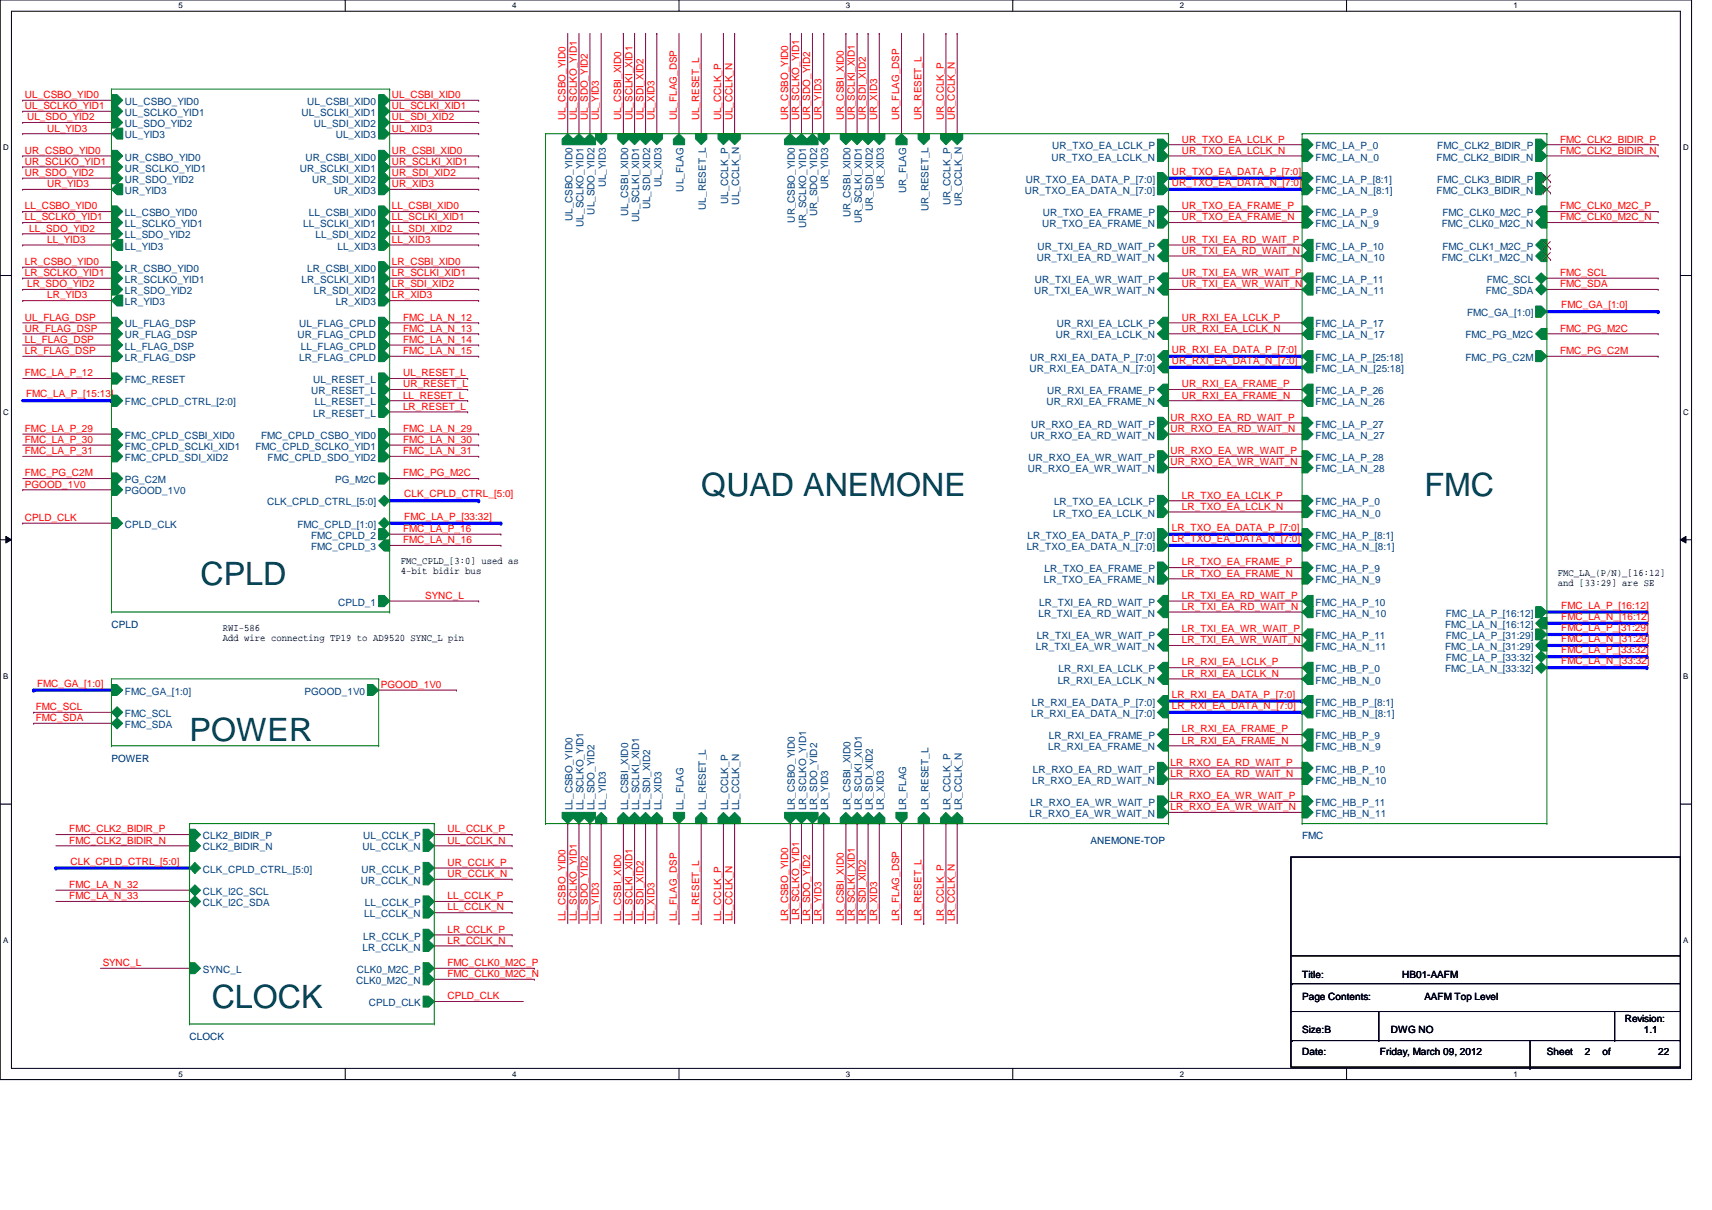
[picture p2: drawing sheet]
<svg xmlns="http://www.w3.org/2000/svg" width="297mm" height="210mm" viewBox="0 0 297 210" stroke-linecap="round" stroke-linejoin="round" font-family="sans-serif">
<defs><g id="words">
<g font-size="5.6" fill="#004040">
<text x="121.7" y="86.1">QUAD ANEMONE</text>
<text x="247.1" y="86.1">FMC</text>
<text x="34.8" y="101.5">CPLD</text>
<text x="32.9" y="128.6">POWER</text>
<text x="36.7" y="174.9">CLOCK</text>
</g>
<g font-size="1.7" fill="#f00">
<text x="4.3" y="17">UL_CSBO_YID0</text>
<text x="68" y="17">UL_CSBI_XID0</text>
<text x="4.3" y="18.9">UL_SCLKO_YID1</text>
<text x="4.7" y="20.9">UL_SDO_YID2</text>
<text x="8.2" y="22.8">UL_YID3</text>
<text x="68" y="18.9">UL_SCLKI_XID1</text>
<text x="68" y="20.9">UL_SDI_XID2</text>
<text x="68" y="22.8">UL_XID3</text>
<text x="98.1" y="20.9" transform="rotate(-90 98.1 20.9)">UL_CSBO_YID0</text>
<text x="100.1" y="20.9" transform="rotate(-90 100.1 20.9)">UL_SCLKO_YID1</text>
<text x="102" y="20.9" transform="rotate(-90 102 20.9)">UL_SDO_YID2</text>
<text x="103.9" y="20.9" transform="rotate(-90 103.9 20.9)">UL_YID3</text>
<text x="107.8" y="20.9" transform="rotate(-90 107.8 20.9)">UL_CSBI_XID0</text>
<text x="109.7" y="20.9" transform="rotate(-90 109.7 20.9)">UL_SCLKI_XID1</text>
<text x="111.6" y="20.9" transform="rotate(-90 111.6 20.9)">UL_SDI_XID2</text>
<text x="113.6" y="20.9" transform="rotate(-90 113.6 20.9)">UL_XID3</text>
<text x="117.4" y="20.9" transform="rotate(-90 117.4 20.9)">UL_FLAG_DSP</text>
<text x="121.3" y="20.9" transform="rotate(-90 121.3 20.9)">UL_RESET_L</text>
<text x="125.1" y="20.9" transform="rotate(-90 125.1 20.9)">UL_CCLK_P</text>
<text x="127.1" y="20.9" transform="rotate(-90 127.1 20.9)">UL_CCLK_N</text>
<text x="136.7" y="20.9" transform="rotate(-90 136.7 20.9)">UR_CSBO_YID0</text>
<text x="138.7" y="20.9" transform="rotate(-90 138.7 20.9)">UR_SCLKO_YID1</text>
<text x="140.6" y="20.9" transform="rotate(-90 140.6 20.9)">UR_SDO_YID2</text>
<text x="142.5" y="20.9" transform="rotate(-90 142.5 20.9)">UR_YID3</text>
<text x="146.4" y="20.9" transform="rotate(-90 146.4 20.9)">UR_CSBI_XID0</text>
<text x="148.3" y="20.9" transform="rotate(-90 148.3 20.9)">UR_SCLKI_XID1</text>
<text x="150.2" y="20.9" transform="rotate(-90 150.2 20.9)">UR_SDI_XID2</text>
<text x="152.2" y="20.9" transform="rotate(-90 152.2 20.9)">UR_XID3</text>
<text x="156" y="20.9" transform="rotate(-90 156 20.9)">UR_FLAG_DSP</text>
<text x="159.9" y="20.9" transform="rotate(-90 159.9 20.9)">UR_RESET_L</text>
<text x="163.7" y="20.9" transform="rotate(-90 163.7 20.9)">UR_CCLK_P</text>
<text x="165.7" y="20.9" transform="rotate(-90 165.7 20.9)">UR_CCLK_N</text>
<text x="4.3" y="26.7">UR_CSBO_YID0</text>
<text x="4.3" y="28.6">UR_SCLKO_YID1</text>
<text x="68" y="26.7">UR_CSBI_XID0</text>
<text x="68" y="28.6">UR_SCLKI_XID1</text>
<text x="205.1" y="24.7">UR_TXO_EA_LCLK_P</text>
<text x="205.1" y="26.7">UR_TXO_EA_LCLK_N</text>
<text x="270.7" y="24.7">FMC_CLK2_BIDIR_P</text>
<text x="270.7" y="26.7">FMC_CLK2_BIDIR_N</text>
<text x="4.3" y="30.5">UR_SDO_YID2</text>
<text x="8.2" y="32.5">UR_YID3</text>
<text x="68" y="30.5">UR_SDI_XID2</text>
<text x="68" y="32.5">UR_XID3</text>
<text x="203.3" y="30.3">UR_TXO_EA_DATA_P_[7:0]</text>
<text x="203.3" y="32.3">UR_TXO_EA_DATA_N_[7:0]</text>
<text x="4.3" y="36.3">LL_CSBO_YID0</text>
<text x="4.3" y="38.2">LL_SCLKO_YID1</text>
<text x="5.1" y="40.2">LL_SDO_YID2</text>
<text x="68" y="36.3">LL_CSBI_XID0</text>
<text x="68" y="38.2">LL_SCLKI_XID1</text>
<text x="68" y="40.2">LL_SDI_XID2</text>
<text x="205.1" y="36.3">UR_TXO_EA_FRAME_P</text>
<text x="205.1" y="38.2">UR_TXO_EA_FRAME_N</text>
<text x="270.7" y="36.3">FMC_CLK0_M2C_P</text>
<text x="270.7" y="38.2">FMC_CLK0_M2C_N</text>
<text x="4.3" y="46">LR_CSBO_YID0</text>
<text x="4.3" y="47.9">LR_SCLKO_YID1</text>
<text x="8.2" y="42.1">LL_YID3</text>
<text x="68" y="42.1">LL_XID3</text>
<text x="68" y="46">LR_CSBI_XID0</text>
<text x="68" y="47.9">LR_SCLKI_XID1</text>
<text x="205.1" y="42.1">UR_TXI_EA_RD_WAIT_P</text>
<text x="205.1" y="44">UR_TXI_EA_RD_WAIT_N</text>
<text x="205.1" y="47.9">UR_TXI_EA_WR_WAIT_P</text>
<text x="270.7" y="47.9">FMC_SCL</text>
<text x="4.7" y="49.8">LR_SDO_YID2</text>
<text x="8.2" y="51.8">LR_YID3</text>
<text x="68" y="49.8">LR_SDI_XID2</text>
<text x="68" y="51.8">LR_XID3</text>
<text x="205.1" y="49.8">UR_TXI_EA_WR_WAIT_N</text>
<text x="270.7" y="49.8">FMC_SDA</text>
<text x="270.9" y="53.5">FMC_GA_[1:0]</text>
<text x="4.3" y="55.6">UL_FLAG_DSP</text>
<text x="4.3" y="57.5">UR_FLAG_DSP</text>
<text x="4.3" y="59.5">LL_FLAG_DSP</text>
<text x="69.9" y="55.6">FMC_LA_N_12</text>
<text x="69.9" y="57.5">FMC_LA_N_13</text>
<text x="69.9" y="59.5">FMC_LA_N_14</text>
<text x="205.1" y="55.6">UR_RXI_EA_LCLK_P</text>
<text x="205.1" y="57.5">UR_RXI_EA_LCLK_N</text>
<text x="270.7" y="57.5">FMC_PG_M2C</text>
<text x="4.3" y="65.3">FMC_LA_P_12</text>
<text x="4.3" y="61.4">LR_FLAG_DSP</text>
<text x="69.9" y="61.4">FMC_LA_N_15</text>
<text x="69.9" y="65.3">UL_RESET_L</text>
<text x="203.3" y="61.2">UR_RXI_EA_DATA_P_[7:0]</text>
<text x="203.3" y="63.1">UR_RXI_EA_DATA_N_[7:0]</text>
<text x="270.7" y="61.4">FMC_PG_C2M</text>
<text x="4.5" y="68.9">FMC_LA_P_[15:13]</text>
<text x="69.9" y="67.2">UR_RESET_L</text>
<text x="69.9" y="69.1">LL_RESET_L</text>
<text x="69.9" y="71.1">LR_RESET_L</text>
<text x="205.1" y="67.2">UR_RXI_EA_FRAME_P</text>
<text x="205.1" y="69.1">UR_RXI_EA_FRAME_N</text>
<text x="4.3" y="74.9">FMC_LA_P_29</text>
<text x="4.3" y="76.8">FMC_LA_P_30</text>
<text x="69.9" y="74.9">FMC_LA_N_29</text>
<text x="69.9" y="76.8">FMC_LA_N_30</text>
<text x="203.1" y="73">UR_RXO_EA_RD_WAIT_P</text>
<text x="203.1" y="74.9">UR_RXO_EA_RD_WAIT_N</text>
<text x="4.3" y="78.8">FMC_LA_P_31</text>
<text x="4.3" y="82.6">FMC_PG_C2M</text>
<text x="69.9" y="78.8">FMC_LA_N_31</text>
<text x="69.9" y="82.6">FMC_PG_M2C</text>
<text x="203.1" y="78.8">UR_RXO_EA_WR_WAIT_P</text>
<text x="203.1" y="80.7">UR_RXO_EA_WR_WAIT_N</text>
<text x="4.3" y="84.6">PGOOD_1V0</text>
<text x="70.1" y="86.3">CLK_CPLD_CTRL_[5:0]</text>
<text x="205.1" y="86.5">LR_TXO_EA_LCLK_P</text>
<text x="205.1" y="88.4">LR_TXO_EA_LCLK_N</text>
<text x="4.3" y="90.4">CPLD_CLK</text>
<text x="69.9" y="92.3">FMC_LA_P_16</text>
<text x="69.9" y="94.2">FMC_LA_N_16</text>
<text x="70.1" y="90.2">FMC_LA_P_[33:32]</text>
<text x="203.3" y="92.1">LR_TXO_EA_DATA_P_[7:0]</text>
<text x="203.3" y="94">LR_TXO_EA_DATA_N_[7:0]</text>
<text x="205.1" y="98.1">LR_TXO_EA_FRAME_P</text>
<text x="205.1" y="100">LR_TXO_EA_FRAME_N</text>
<text x="73.8" y="103.9">SYNC_L</text>
<text x="205.1" y="103.9">LR_TXI_EA_RD_WAIT_P</text>
<text x="205.1" y="105.8">LR_TXI_EA_RD_WAIT_N</text>
<text x="270.9" y="105.6">FMC_LA_P_[16:12]</text>
<text x="270.9" y="107.5">FMC_LA_N_[16:12]</text>
<text x="205.1" y="109.7">LR_TXI_EA_WR_WAIT_P</text>
<text x="205.1" y="111.6">LR_TXI_EA_WR_WAIT_N</text>
<text x="270.9" y="109.5">FMC_LA_P_[31:29]</text>
<text x="270.9" y="111.4">FMC_LA_N_[31:29]</text>
<text x="270.9" y="113.3">FMC_LA_P_[33:32]</text>
<text x="6.4" y="119.1">FMC_GA_[1:0]</text>
<text x="66.1" y="119.3">PGOOD_1V0</text>
<text x="205.1" y="115.4">LR_RXI_EA_LCLK_P</text>
<text x="205.1" y="117.4">LR_RXI_EA_LCLK_N</text>
<text x="270.9" y="115.2">FMC_LA_N_[33:32]</text>
<text x="6.2" y="123.2">FMC_SCL</text>
<text x="6.2" y="125.1">FMC_SDA</text>
<text x="203.3" y="121">LR_RXI_EA_DATA_P_[7:0]</text>
<text x="203.3" y="123">LR_RXI_EA_DATA_N_[7:0]</text>
<text x="205.1" y="127">LR_RXI_EA_FRAME_P</text>
<text x="205.1" y="129">LR_RXI_EA_FRAME_N</text>
<text x="203.1" y="132.8">LR_RXO_EA_RD_WAIT_P</text>
<text x="203.1" y="134.7">LR_RXO_EA_RD_WAIT_N</text>
<text x="203.1" y="138.6">LR_RXO_EA_WR_WAIT_P</text>
<text x="203.1" y="140.5">LR_RXO_EA_WR_WAIT_N</text>
<text x="12" y="144.4">FMC_CLK2_BIDIR_P</text>
<text x="12" y="146.3">FMC_CLK2_BIDIR_N</text>
<text x="12.2" y="150">CLK_CPLD_CTRL_[5:0]</text>
<text x="77.6" y="144.4">UL_CCLK_P</text>
<text x="77.6" y="146.3">UL_CCLK_N</text>
<text x="12" y="154.1">FMC_LA_N_32</text>
<text x="12" y="156">FMC_LA_N_33</text>
<text x="77.6" y="150.2">UR_CCLK_P</text>
<text x="77.6" y="152.1">UR_CCLK_N</text>
<text x="77.6" y="156">LL_CCLK_P</text>
<text x="77.6" y="157.9">LL_CCLK_N</text>
<text x="77.6" y="161.8">LR_CCLK_P</text>
<text x="98.1" y="159.9" transform="rotate(-90 98.1 159.9)">LL_CSBO_YID0</text>
<text x="100.1" y="159.9" transform="rotate(-90 100.1 159.9)">LL_SCLKO_YID1</text>
<text x="102" y="159.9" transform="rotate(-90 102 159.9)">LL_SDO_YID2</text>
<text x="103.9" y="159.9" transform="rotate(-90 103.9 159.9)">LL_YID3</text>
<text x="107.8" y="159.9" transform="rotate(-90 107.8 159.9)">LL_CSBI_XID0</text>
<text x="109.7" y="159.9" transform="rotate(-90 109.7 159.9)">LL_SCLKI_XID1</text>
<text x="111.6" y="159.9" transform="rotate(-90 111.6 159.9)">LL_SDI_XID2</text>
<text x="113.6" y="159.9" transform="rotate(-90 113.6 159.9)">LL_XID3</text>
<text x="117.4" y="159.9" transform="rotate(-90 117.4 159.9)">LL_FLAG_DSP</text>
<text x="121.3" y="159.9" transform="rotate(-90 121.3 159.9)">LL_RESET_L</text>
<text x="125.1" y="159.9" transform="rotate(-90 125.1 159.9)">LL_CCLK_P</text>
<text x="127.1" y="159.9" transform="rotate(-90 127.1 159.9)">LL_CCLK_N</text>
<text x="136.7" y="159.9" transform="rotate(-90 136.7 159.9)">LR_CSBO_YID0</text>
<text x="138.7" y="159.7" transform="rotate(-90 138.7 159.7)">LR_SCLKO_YID1</text>
<text x="140.6" y="159.9" transform="rotate(-90 140.6 159.9)">LR_SDO_YID2</text>
<text x="142.5" y="159.9" transform="rotate(-90 142.5 159.9)">LR_YID3</text>
<text x="146.4" y="159.9" transform="rotate(-90 146.4 159.9)">LR_CSBI_XID0</text>
<text x="148.3" y="159.9" transform="rotate(-90 148.3 159.9)">LR_SCLKI_XID1</text>
<text x="150.2" y="159.9" transform="rotate(-90 150.2 159.9)">LR_SDI_XID2</text>
<text x="152.2" y="159.9" transform="rotate(-90 152.2 159.9)">LR_XID3</text>
<text x="156" y="159.9" transform="rotate(-90 156 159.9)">LR_FLAG_DSP</text>
<text x="159.9" y="159.9" transform="rotate(-90 159.9 159.9)">LR_RESET_L</text>
<text x="163.7" y="159.9" transform="rotate(-90 163.7 159.9)">LR_CCLK_P</text>
<text x="165.7" y="159.9" transform="rotate(-90 165.7 159.9)">LR_CCLK_N</text>
<text x="17.8" y="167.6">SYNC_L</text>
<text x="77.6" y="163.7">LR_CCLK_N</text>
<text x="77.6" y="167.6">FMC_CLK0_M2C_P</text>
<text x="77.6" y="173.4">CPLD_CLK</text>
<text x="77.6" y="169.5">FMC_CLK0_M2C_N</text>
</g>
<g font-size="1.7" fill="#004080">
<text x="21.7" y="22.1">UL_SDO_YID2</text>
<text x="21.7" y="20.1">UL_SCLKO_YID1</text>
<text x="21.7" y="18.2">UL_CSBO_YID0</text>
<text x="52.3" y="20.1">UL_SCLKI_XID1</text>
<text x="53.3" y="18.2">UL_CSBI_XID0</text>
<text x="54.4" y="22.1">UL_SDI_XID2</text>
<text x="21.7" y="24">UL_YID3</text>
<text x="21.7" y="27.9">UR_CSBO_YID0</text>
<text x="21.7" y="29.8">UR_SCLKO_YID1</text>
<text x="52" y="29.8">UR_SCLKI_XID1</text>
<text x="53" y="27.9">UR_CSBI_XID0</text>
<text x="58.2" y="24">UL_XID3</text>
<text x="182.5" y="27.9">UR_TXO_EA_LCLK_N</text>
<text x="182.6" y="25.9">UR_TXO_EA_LCLK_P</text>
<text x="228.3" y="27.9">FMC_LA_N_0</text>
<text x="228.3" y="25.9">FMC_LA_P_0</text>
<text x="249.3" y="27.9">FMC_CLK2_BIDIR_N</text>
<text x="249.4" y="25.9">FMC_CLK2_BIDIR_P</text>
<text x="21.7" y="31.7">UR_SDO_YID2</text>
<text x="21.7" y="33.7">UR_YID3</text>
<text x="54.1" y="31.7">UR_SDI_XID2</text>
<text x="58" y="33.7">UR_XID3</text>
<text x="105.1" y="32.5" transform="rotate(-90 105.1 32.5)">UL_YID3</text>
<text x="114.8" y="32.5" transform="rotate(-90 114.8 32.5)">UL_XID3</text>
<text x="118.6" y="33.2" transform="rotate(-90 118.6 33.2)">UL_FLAG</text>
<text x="126.3" y="35.4" transform="rotate(-90 126.3 35.4)">UL_CCLK_P</text>
<text x="128.3" y="35.5" transform="rotate(-90 128.3 35.5)">UL_CCLK_N</text>
<text x="143.7" y="32.8" transform="rotate(-90 143.7 32.8)">UR_YID3</text>
<text x="153.4" y="32.8" transform="rotate(-90 153.4 32.8)">UR_XID3</text>
<text x="157.2" y="33.5" transform="rotate(-90 157.2 33.5)">UR_FLAG</text>
<text x="164.9" y="35.6" transform="rotate(-90 164.9 35.6)">UR_CCLK_P</text>
<text x="166.9" y="35.7" transform="rotate(-90 166.9 35.7)">UR_CCLK_N</text>
<text x="177.8" y="33.7">UR_TXO_EA_DATA_N_[7:0]</text>
<text x="178" y="31.7">UR_TXO_EA_DATA_P_[7:0]</text>
<text x="228.3" y="33.7">FMC_LA_N_[8:1]</text>
<text x="228.3" y="31.7">FMC_LA_P_[8:1]</text>
<text x="249.3" y="33.7">FMC_CLK3_BIDIR_N</text>
<text x="249.4" y="31.7">FMC_CLK3_BIDIR_P</text>
<text x="21.7" y="37.5">LL_CSBO_YID0</text>
<text x="21.7" y="39.4">LL_SCLKO_YID1</text>
<text x="21.7" y="41.4">LL_SDO_YID2</text>
<text x="52.6" y="39.4">LL_SCLKI_XID1</text>
<text x="53.6" y="37.5">LL_CSBI_XID0</text>
<text x="54.7" y="41.4">LL_SDI_XID2</text>
<text x="99.3" y="38.4" transform="rotate(-90 99.3 38.4)">UL_CSBO_YID0</text>
<text x="101.3" y="39.3" transform="rotate(-90 101.3 39.3)">UL_SCLKO_YID1</text>
<text x="103.2" y="37.2" transform="rotate(-90 103.2 37.2)">UL_SDO_YID2</text>
<text x="109" y="37.5" transform="rotate(-90 109 37.5)">UL_CSBI_XID0</text>
<text x="110.9" y="38.4" transform="rotate(-90 110.9 38.4)">UL_SCLKI_XID1</text>
<text x="112.8" y="36.3" transform="rotate(-90 112.8 36.3)">UL_SDI_XID2</text>
<text x="122.5" y="36.4" transform="rotate(-90 122.5 36.4)">UL_RESET_L</text>
<text x="137.9" y="38.6" transform="rotate(-90 137.9 38.6)">UR_CSBO_YID0</text>
<text x="139.9" y="39.6" transform="rotate(-90 139.9 39.6)">UR_SCLKO_YID1</text>
<text x="141.8" y="37.5" transform="rotate(-90 141.8 37.5)">UR_SDO_YID2</text>
<text x="147.6" y="37.7" transform="rotate(-90 147.6 37.7)">UR_CSBI_XID0</text>
<text x="149.5" y="38.7" transform="rotate(-90 149.5 38.7)">UR_SCLKI_XID1</text>
<text x="151.4" y="36.6" transform="rotate(-90 151.4 36.6)">UR_SDI_XID2</text>
<text x="161.1" y="36.6" transform="rotate(-90 161.1 36.6)">UR_RESET_L</text>
<text x="180.8" y="39.4">UR_TXO_EA_FRAME_N</text>
<text x="180.9" y="37.5">UR_TXO_EA_FRAME_P</text>
<text x="228.3" y="39.4">FMC_LA_N_9</text>
<text x="228.3" y="37.5">FMC_LA_P_9</text>
<text x="250.1" y="39.4">FMC_CLK0_M2C_N</text>
<text x="250.3" y="37.5">FMC_CLK0_M2C_P</text>
<text x="21.7" y="43.3">LL_YID3</text>
<text x="21.7" y="47.2">LR_CSBO_YID0</text>
<text x="53.3" y="47.2">LR_CSBI_XID0</text>
<text x="58.5" y="43.3">LL_XID3</text>
<text x="179.9" y="45.2">UR_TXI_EA_RD_WAIT_N</text>
<text x="180" y="43.3">UR_TXI_EA_RD_WAIT_P</text>
<text x="228.3" y="45.2">FMC_LA_N_10</text>
<text x="228.3" y="43.3">FMC_LA_P_10</text>
<text x="250.1" y="45.2">FMC_CLK1_M2C_N</text>
<text x="250.3" y="43.3">FMC_CLK1_M2C_P</text>
<text x="21.7" y="49.1">LR_SCLKO_YID1</text>
<text x="21.7" y="51">LR_SDO_YID2</text>
<text x="21.7" y="53">LR_YID3</text>
<text x="52.3" y="49.1">LR_SCLKI_XID1</text>
<text x="54.4" y="51">LR_SDI_XID2</text>
<text x="58.2" y="53">LR_XID3</text>
<text x="179.4" y="51">UR_TXI_EA_WR_WAIT_N</text>
<text x="179.6" y="49.1">UR_TXI_EA_WR_WAIT_P</text>
<text x="228.3" y="51">FMC_LA_N_11</text>
<text x="228.3" y="49.1">FMC_LA_P_11</text>
<text x="257.8" y="51">FMC_SDA</text>
<text x="258" y="49.1">FMC_SCL</text>
<text x="21.7" y="56.8">UL_FLAG_DSP</text>
<text x="21.7" y="58.7">UR_FLAG_DSP</text>
<text x="51.6" y="58.7">UR_FLAG_CPLD</text>
<text x="51.9" y="56.8">UL_FLAG_CPLD</text>
<text x="183.2" y="58.7">UR_RXI_EA_LCLK_N</text>
<text x="183.3" y="56.8">UR_RXI_EA_LCLK_P</text>
<text x="228.3" y="56.8">FMC_LA_P_17</text>
<text x="228.3" y="58.7">FMC_LA_N_17</text>
<text x="254.3" y="58.7">FMC_PG_M2C</text>
<text x="254.5" y="54.9">FMC_GA_[1:0]</text>
<text x="21.7" y="60.7">LL_FLAG_DSP</text>
<text x="21.7" y="62.6">LR_FLAG_DSP</text>
<text x="51.9" y="62.6">LR_FLAG_CPLD</text>
<text x="52.2" y="60.7">LL_FLAG_CPLD</text>
<text x="178.6" y="64.5">UR_RXI_EA_DATA_N_[7:0]</text>
<text x="178.7" y="62.6">UR_RXI_EA_DATA_P_[7:0]</text>
<text x="228.3" y="62.6">FMC_LA_P_[25:18]</text>
<text x="228.3" y="64.5">FMC_LA_N_[25:18]</text>
<text x="254.3" y="62.6">FMC_PG_C2M</text>
<text x="21.7" y="66.5">FMC_RESET</text>
<text x="21.7" y="70.3">FMC_CPLD_CTRL_[2:0]</text>
<text x="54" y="68.4">UR_RESET_L</text>
<text x="54.3" y="66.5">UL_RESET_L</text>
<text x="54.6" y="70.3">LL_RESET_L</text>
<text x="181.6" y="70.3">UR_RXI_EA_FRAME_N</text>
<text x="181.7" y="68.4">UR_RXI_EA_FRAME_P</text>
<text x="228.3" y="68.4">FMC_LA_P_26</text>
<text x="228.3" y="70.3">FMC_LA_N_26</text>
<text x="21.7" y="76.1">FMC_CPLD_CSBI_XID0</text>
<text x="45.3" y="76.1">FMC_CPLD_CSBO_YID0</text>
<text x="54.3" y="72.3">LR_RESET_L</text>
<text x="178.8" y="76.1">UR_RXO_EA_RD_WAIT_N</text>
<text x="178.9" y="74.2">UR_RXO_EA_RD_WAIT_P</text>
<text x="228.3" y="74.2">FMC_LA_P_27</text>
<text x="228.3" y="76.1">FMC_LA_N_27</text>
<text x="21.7" y="80">FMC_CPLD_SDI_XID2</text>
<text x="21.7" y="83.8">PG_C2M</text>
<text x="21.7" y="78">FMC_CPLD_SCLKI_XID1</text>
<text x="44.3" y="78">FMC_CPLD_SCLKO_YID1</text>
<text x="46.4" y="80">FMC_CPLD_SDO_YID2</text>
<text x="58.2" y="83.8">PG_M2C</text>
<text x="178.3" y="81.9">UR_RXO_EA_WR_WAIT_N</text>
<text x="178.5" y="80">UR_RXO_EA_WR_WAIT_P</text>
<text x="228.3" y="80">FMC_LA_P_28</text>
<text x="228.3" y="81.9">FMC_LA_N_28</text>
<text x="21.7" y="85.8">PGOOD_1V0</text>
<text x="46.4" y="87.7">CLK_CPLD_CTRL_[5:0]</text>
<text x="182.7" y="89.6">LR_TXO_EA_LCLK_N</text>
<text x="182.9" y="87.7">LR_TXO_EA_LCLK_P</text>
<text x="228.3" y="89.6">FMC_HA_N_0</text>
<text x="228.3" y="87.7">FMC_HA_P_0</text>
<text x="21.7" y="91.6">CPLD_CLK</text>
<text x="51.6" y="91.6">FMC_CPLD_[1:0]</text>
<text x="54" y="93.5">FMC_CPLD_2</text>
<text x="54" y="95.4">FMC_CPLD_3</text>
<text x="178.1" y="95.4">LR_TXO_EA_DATA_N_[7:0]</text>
<text x="178.3" y="93.5">LR_TXO_EA_DATA_P_[7:0]</text>
<text x="228.3" y="95.4">FMC_HA_N_[8:1]</text>
<text x="228.3" y="93.5">FMC_HA_P_[8:1]</text>
<text x="181.1" y="101.2">LR_TXO_EA_FRAME_N</text>
<text x="181.2" y="99.3">LR_TXO_EA_FRAME_P</text>
<text x="228.3" y="101.2">FMC_HA_N_9</text>
<text x="228.3" y="99.3">FMC_HA_P_9</text>
<text x="58.7" y="105.1">CPLD_1</text>
<text x="180.2" y="107">LR_TXI_EA_RD_WAIT_N</text>
<text x="180.3" y="105.1">LR_TXI_EA_RD_WAIT_P</text>
<text x="228.3" y="105.1">FMC_HA_P_10</text>
<text x="228.3" y="107">FMC_HA_N_10</text>
<text x="250.9" y="107">FMC_LA_P_[16:12]</text>
<text x="179.7" y="112.8">LR_TXI_EA_WR_WAIT_N</text>
<text x="179.9" y="110.9">LR_TXI_EA_WR_WAIT_P</text>
<text x="228.3" y="110.9">FMC_HA_P_11</text>
<text x="228.3" y="112.8">FMC_HA_N_11</text>
<text x="250.7" y="112.8">FMC_LA_N_[31:29]</text>
<text x="250.7" y="108.9">FMC_LA_N_[16:12]</text>
<text x="250.9" y="110.9">FMC_LA_P_[31:29]</text>
<text x="183.5" y="118.6">LR_RXI_EA_LCLK_N</text>
<text x="183.6" y="116.6">LR_RXI_EA_LCLK_P</text>
<text x="228.3" y="118.6">FMC_HB_N_0</text>
<text x="228.3" y="116.6">FMC_HB_P_0</text>
<text x="250.7" y="116.6">FMC_LA_N_[33:32]</text>
<text x="250.9" y="114.7">FMC_LA_P_[33:32]</text>
<text x="21.7" y="120.5">FMC_GA_[1:0]</text>
<text x="21.7" y="124.4">FMC_SCL</text>
<text x="52.8" y="120.5">PGOOD_1V0</text>
<text x="178.9" y="124.4">LR_RXI_EA_DATA_N_[7:0]</text>
<text x="179" y="122.4">LR_RXI_EA_DATA_P_[7:0]</text>
<text x="228.3" y="124.4">FMC_HB_N_[8:1]</text>
<text x="228.3" y="122.4">FMC_HB_P_[8:1]</text>
<text x="21.7" y="126.3">FMC_SDA</text>
<text x="181.9" y="130.2">LR_RXI_EA_FRAME_N</text>
<text x="182" y="128.2">LR_RXI_EA_FRAME_P</text>
<text x="228.3" y="130.2">FMC_HB_N_9</text>
<text x="228.3" y="128.2">FMC_HB_P_9</text>
<text x="179.1" y="135.9">LR_RXO_EA_RD_WAIT_N</text>
<text x="179.2" y="134">LR_RXO_EA_RD_WAIT_P</text>
<text x="228.3" y="134">FMC_HB_P_10</text>
<text x="228.3" y="135.9">FMC_HB_N_10</text>
<text x="99.3" y="140.5" transform="rotate(-90 99.3 140.5)">LL_CSBO_YID0</text>
<text x="101.3" y="140.5" transform="rotate(-90 101.3 140.5)">LL_SCLKO_YID1</text>
<text x="103.2" y="140.5" transform="rotate(-90 103.2 140.5)">LL_SDO_YID2</text>
<text x="105.1" y="140.5" transform="rotate(-90 105.1 140.5)">LL_YID3</text>
<text x="109" y="140.5" transform="rotate(-90 109 140.5)">LL_CSBI_XID0</text>
<text x="110.9" y="140.5" transform="rotate(-90 110.9 140.5)">LL_SCLKI_XID1</text>
<text x="112.8" y="140.5" transform="rotate(-90 112.8 140.5)">LL_SDI_XID2</text>
<text x="114.8" y="140.5" transform="rotate(-90 114.8 140.5)">LL_XID3</text>
<text x="118.6" y="140.5" transform="rotate(-90 118.6 140.5)">LL_FLAG</text>
<text x="122.5" y="140.5" transform="rotate(-90 122.5 140.5)">LL_RESET_L</text>
<text x="126.3" y="140.5" transform="rotate(-90 126.3 140.5)">LL_CCLK_P</text>
<text x="128.3" y="140.5" transform="rotate(-90 128.3 140.5)">LL_CCLK_N</text>
<text x="137.9" y="140.5" transform="rotate(-90 137.9 140.5)">LR_CSBO_YID0</text>
<text x="139.9" y="140.5" transform="rotate(-90 139.9 140.5)">LR_SCLKO_YID1</text>
<text x="141.8" y="140.5" transform="rotate(-90 141.8 140.5)">LR_SDO_YID2</text>
<text x="143.7" y="140.5" transform="rotate(-90 143.7 140.5)">LR_YID3</text>
<text x="147.6" y="140.5" transform="rotate(-90 147.6 140.5)">LR_CSBI_XID0</text>
<text x="149.5" y="140.5" transform="rotate(-90 149.5 140.5)">LR_SCLKI_XID1</text>
<text x="151.4" y="140.5" transform="rotate(-90 151.4 140.5)">LR_SDI_XID2</text>
<text x="153.4" y="140.5" transform="rotate(-90 153.4 140.5)">LR_XID3</text>
<text x="157.2" y="140.5" transform="rotate(-90 157.2 140.5)">LR_FLAG</text>
<text x="161.1" y="140.5" transform="rotate(-90 161.1 140.5)">LR_RESET_L</text>
<text x="164.9" y="140.5" transform="rotate(-90 164.9 140.5)">LR_CCLK_P</text>
<text x="166.9" y="140.5" transform="rotate(-90 166.9 140.5)">LR_CCLK_N</text>
<text x="178.6" y="141.7">LR_RXO_EA_WR_WAIT_N</text>
<text x="178.8" y="139.8">LR_RXO_EA_WR_WAIT_P</text>
<text x="228.3" y="139.8">FMC_HB_P_11</text>
<text x="228.3" y="141.7">FMC_HB_N_11</text>
<text x="35.2" y="145.6">CLK2_BIDIR_P</text>
<text x="35.2" y="147.5">CLK2_BIDIR_N</text>
<text x="62.9" y="147.5">UL_CCLK_N</text>
<text x="63" y="145.6">UL_CCLK_P</text>
<text x="35.2" y="151.4">CLK_CPLD_CTRL_[5:0]</text>
<text x="35.2" y="155.2">CLK_I2C_SCL</text>
<text x="62.6" y="153.3">UR_CCLK_N</text>
<text x="62.7" y="151.4">UR_CCLK_P</text>
<text x="35.2" y="157.2">CLK_I2C_SDA</text>
<text x="63.2" y="159.1">LL_CCLK_N</text>
<text x="63.3" y="157.2">LL_CCLK_P</text>
<text x="62.9" y="164.9">LR_CCLK_N</text>
<text x="63" y="163">LR_CCLK_P</text>
<text x="35.2" y="168.8">SYNC_L</text>
<text x="61.8" y="170.7">CLK0_M2C_N</text>
<text x="61.9" y="168.8">CLK0_M2C_P</text>
<text x="64" y="174.5">CPLD_CLK</text>
</g>
<g font-size="1.7">
<text x="69.6" y="97.9">FMC_CPLD_[3:0] used as</text>
<text x="69.6" y="99.7">4-bit bidir bus</text>
<text x="270.3" y="99.9">FMC_LA_(P/N)_[16:12]</text>
<text x="270.3" y="101.6">and [33:29] are SE</text>
<text x="38.6" y="109.5">RWI-586</text>
<text x="38.6" y="111.3">Add wire connecting TP19 to AD9520 SYNC_L pin</text>
<text x="225.9" y="169.6">Title:</text>
<text x="225.9" y="173.4">Page Contents:</text>
<text x="243.3" y="169.6">HB01-AAFM</text>
<text x="247.1" y="173.4">AAFM Top Level</text>
<text x="225.9" y="179.2">Size:B</text>
<text x="241.3" y="179.2">DWG NO</text>
<text x="281.9" y="177.3">Revision:</text>
<text x="285.2" y="179.2">1.1</text>
<text x="225.9" y="183.1">Date:</text>
<text x="239.4" y="183.1">Friday, March 09, 2012</text>
<text x="268.4" y="183.1">Sheet</text>
<text x="275" y="183.1">2</text>
<text x="278" y="183.1">of</text>
<text x="287.7" y="183.1">22</text>
</g>
<g font-size="1.7" fill="#000080">
<text x="19.3" y="109">CPLD</text>
<text x="19.3" y="132.1">POWER</text>
<text x="189.2" y="146.4">ANEMONE-TOP</text>
<text x="225.9" y="145.6">FMC</text>
<text x="32.9" y="180.4">CLOCK</text>
</g>
<g font-size="1.4">
<text x="30.9" y="1.4">5</text>
<text x="88.9" y="1.4">4</text>
<text x="146.8" y="1.4">3</text>
<text x="204.7" y="1.4">2</text>
<text x="262.6" y="1.4">1</text>
<text x=".5" y="26.1">D</text>
<text x="292.1" y="26.1">D</text>
<text x=".5" y="71.9">C</text>
<text x="292.1" y="71.9">C</text>
<text x=".5" y="117.8">B</text>
<text x="292.1" y="117.8">B</text>
<text x=".5" y="163.6">A</text>
<text x="292.1" y="163.6">A</text>
<text x="30.9" y="186.8">5</text>
<text x="88.9" y="186.8">4</text>
<text x="146.8" y="186.8">3</text>
<text x="204.7" y="186.8">2</text>
<text x="262.6" y="186.8">1</text>
</g>
</g></defs>
<path d="M0 0h293.5v187.3h-293.5zM2 1.9h289.5v183.4h-289.5z" fill="none" stroke="#000" stroke-width=".17"/>
<g fill="#fff">
<path d="M30.9 .2h.8v1.5h-.8z"/>
<path d="M30.9 185.5h.8v1.6h-.8z"/>
</g>
<path d="M59.9 0v1.9M59.9 185.3v2" fill="none" stroke="#000" stroke-width=".17"/>
<g fill="#fff">
<path d="M88.9 .2h.7v1.5h-.7z"/>
<path d="M88.9 185.5h.7v1.6h-.7z"/>
</g>
<path d="M117.8 0v1.9M117.8 185.3v2" fill="none" stroke="#000" stroke-width=".17"/>
<g fill="#fff">
<path d="M146.8 .2h.7v1.5h-.7z"/>
<path d="M146.8 185.5h.7v1.6h-.7z"/>
</g>
<path d="M175.7 0v1.9M175.7 185.3v2" fill="none" stroke="#000" stroke-width=".17"/>
<g fill="#fff">
<path d="M204.7 .2h.7v1.5h-.7z"/>
<path d="M204.7 185.5h.7v1.6h-.7z"/>
</g>
<path d="M233.6 0v1.9M233.6 185.3v2" fill="none" stroke="#000" stroke-width=".17"/>
<g fill="#fff">
<path d="M262.6 .2h.8v1.5h-.8z"/>
<path d="M262.6 185.5h.8v1.6h-.8z"/>
<path d="M.5 24.8h1v1.6h-1z"/>
<path d="M292.1 24.8h.9v1.6h-.9z"/>
<path d="M.5 70.7h1v1.5h-1z"/>
<path d="M292.1 70.7h.9v1.5h-.9z"/>
</g>
<path d="M0 47.8h2M291.5 47.8h2" fill="none" stroke="#000" stroke-width=".17"/>
<g fill="#fff">
<path d="M.5 116.5h.9v1.6h-.9z"/>
<path d="M292.1 116.5h.8v1.6h-.8z"/>
</g>
<path d="M0 93.6h2M1 93l1 .6-1 .6zM291.5 93.6l1-.6v1.2zM291.5 93.6h2" fill="none" stroke="#000" stroke-width=".17"/>
<path d="M1 93l1 .6-1 .6zM291.5 93.6l1-.6v1.2z" fill="#000"/>
<g fill="#fff">
<path d="M.5 162.4h.9v1.5h-.9z"/>
<path d="M292.1 162.4h.8v1.5h-.8z"/>
</g>
<path d="M0 139.5h2M291.5 139.5h2" fill="none" stroke="#000" stroke-width=".17"/>
<path d="M202.7 25.1h23.2M202.7 27.1h23.2M225.9 25.1h.1M225.9 27.1h.1M202.7 56h23.2M202.7 57.9h23.2M225.9 56h.1M225.9 57.9h.1" fill="none" stroke="#800040" stroke-width=".17"/>
<path d="M202.7 30.9h23.2" fill="none" stroke="#00f" stroke-width=".55"/>
<circle cx="225.9" cy="30.9" r=".28" fill="#00f"/>
<path d="M202.7 32.9h23.2" fill="none" stroke="#00f" stroke-width=".55"/>
<circle cx="225.9" cy="32.9" r=".28" fill="#00f"/>
<path d="M202.7 61.8h23.2" fill="none" stroke="#00f" stroke-width=".55"/>
<circle cx="225.9" cy="61.8" r=".28" fill="#00f"/>
<path d="M202.7 63.7h23.2" fill="none" stroke="#00f" stroke-width=".55"/>
<circle cx="225.9" cy="63.7" r=".28" fill="#00f"/>
<path d="M202.7 86.9h23.2M202.7 88.8h23.2M225.9 86.9h.1M225.9 88.8h.1" fill="none" stroke="#800040" stroke-width=".17"/>
<path d="M202.7 92.7h23.2" fill="none" stroke="#00f" stroke-width=".55"/>
<circle cx="225.9" cy="92.7" r=".28" fill="#00f"/>
<path d="M202.7 94.6h23.2" fill="none" stroke="#00f" stroke-width=".55"/>
<circle cx="225.9" cy="94.6" r=".28" fill="#00f"/>
<path d="M202.7 115.8h23.2M202.7 117.8h23.2M225.9 115.8h.1M225.9 117.8h.1" fill="none" stroke="#800040" stroke-width=".17"/>
<path d="M202.7 121.6h23.2" fill="none" stroke="#00f" stroke-width=".55"/>
<circle cx="225.9" cy="121.6" r=".28" fill="#00f"/>
<path d="M202.7 123.6h23.2" fill="none" stroke="#00f" stroke-width=".55"/>
<circle cx="225.9" cy="123.6" r=".28" fill="#00f"/>
<path d="M3.9 65.7h15.4M3.9 75.3h15.4M3.9 77.2h15.4M3.9 79.2h15.4M19.3 65.7h.1M19.3 75.3h.1M19.3 77.2h.1M19.3 79.2h.1" fill="none" stroke="#800040" stroke-width=".17"/>
<path d="M3.9 69.5h15.4" fill="none" stroke="#00f" stroke-width=".55"/>
<circle cx="19.3" cy="69.5" r=".28" fill="#00f"/>
<g fill="none" stroke="#800040" stroke-width=".17">
<path d="M98.5 5.8v17.4M100.5 5.8v17.4M102.4 5.8v17.4M104.3 5.8v17.4M108.2 5.8h.1M108.2 5.8v17.4M110.1 5.8h.1M110.1 5.8v17.4M112 5.8h.1M112 5.8v17.4M114 5.8h.1M114 5.8v17.4"/>
<path d="M117.8 5.8v17.4M121.7 5.8v17.4M137.1 5.8h.1M137.1 5.8v17.4M139.1 5.8h.1M139.1 5.8v17.4M141 5.8h.1M141 5.8v17.4M142.9 5.8h.1M142.9 5.8v17.4M146.8 5.8h.1M146.8 5.8v17.4"/>
<path d="M148.7 5.8h.1M148.7 5.8v17.4M150.6 5.8h.1M150.6 5.8v17.4M152.6 5.8h.1M152.6 5.8v17.4M156.4 5.8v17.4M160.3 5.8v17.4M98.5 23.2h.1M100.5 23.2h.1M102.4 23.2h.1M104.3 23.2h.1"/>
<path d="M117.8 23.2h.1M121.7 23.2h.1M156.4 23.2h.1M160.3 23.2h.1M3.9 56h15.4M3.9 57.9h15.4M3.9 59.9h15.4M19.3 56h.1M19.3 57.9h.1M19.3 59.9h.1M67.6 56h15.5M67.6 57.9h15.5"/>
<path d="M67.6 59.9h15.5M83.1 56h.1M83.1 57.9h.1M83.1 59.9h.1M3.9 61.8h15.4M19.3 61.8h.1M67.6 61.8h15.5M67.6 75.3h15.5M67.6 77.2h15.5M67.6 79.2h15.5M67.6 65.7h13.5M67.6 67.6h13.5"/>
<path d="M67.6 69.5h13.5M67.6 71.5h13.5M81.1 65.7h.1M81.1 67.6h.1M81.1 69.5h.1M81.1 71.5h.1M83.1 61.8h.1M83.1 75.3h.1M83.1 77.2h.1M83.1 79.2h.1M3.9 90.8h.1M3.9 90.8h15.4"/>
<path d="M98.5 142.9h.1M98.5 142.9v17.3M100.5 142.9h.1M100.5 142.9v17.3M102.4 142.9h.1M102.4 142.9v17.3M104.3 142.9h.1M104.3 142.9v17.3M108.2 142.9h.1M108.2 142.9v17.3M110.1 142.9h.1M110.1 142.9v17.3"/>
<path d="M112 142.9h.1M112 142.9v17.3M114 142.9h.1M114 142.9v17.3M117.8 142.9v17.3M121.7 142.9v17.3M137.1 142.9h.1M137.1 142.9v17.3M139.1 142.9h.1M139.1 142.9v17.3M141 142.9h.1M141 142.9v17.3"/>
<path d="M142.9 142.9h.1M142.9 142.9v17.3M146.8 142.9h.1M146.8 142.9v17.3M148.7 142.9h.1M148.7 142.9v17.3M150.6 142.9h.1M150.6 142.9v17.3M152.6 142.9h.1M152.6 142.9v17.3M156.4 142.9v17.3M160.3 142.9v17.3"/>
<path d="M117.8 160.2h.1M121.7 160.2h.1M156.4 160.2h.1M160.3 160.2h.1"/>
</g>
<path d="M9.7 150.6h23.2" fill="none" stroke="#00f" stroke-width=".55"/>
<circle cx="9.7" cy="150.6" r=".28" fill="#00f"/>
<g fill="none" stroke="#800040" stroke-width=".17">
<path d="M125.5 5.8h.1M125.5 5.8v17.4M127.5 5.8h.1M127.5 5.8v17.4M164.1 5.8h.1M164.1 5.8v17.4M166.1 5.8h.1M166.1 5.8v17.4M268.4 25.1h19.3M268.4 27.1h19.3M287.7 25.1h.1M287.7 27.1h.1"/>
<path d="M5.8 123.6h.1M5.8 125.5h.1M5.8 123.6h13.5M5.8 125.5h13.5M9.7 144.8h23.2M9.7 146.7h23.2M32.9 144.8h.1M32.9 146.7h.1M75.3 144.8h13.6M75.3 146.7h13.6M75.3 150.6h13.6M75.3 152.5h13.6"/>
<path d="M75.3 156.4h13.6M75.3 158.3h13.6M88.9 144.8h.1M88.9 146.7h.1M88.9 150.6h.1M88.9 152.5h.1M88.9 156.4h.1M88.9 158.3h.1M125.5 142.9h.1M125.5 142.9v17.3M127.5 142.9h.1M127.5 142.9v17.3"/>
<path d="M164.1 142.9h.1M164.1 142.9v17.3M166.1 142.9h.1M166.1 142.9v17.3M75.3 173.7h.1M75.3 173.7h15.5M75.3 162.2h13.6M75.3 164.1h13.6M88.9 162.2h.1M88.9 164.1h.1"/>
</g>
<path d="M5.8 119.7h13.5" fill="none" stroke="#00f" stroke-width=".55"/>
<circle cx="5.8" cy="119.7" r=".28" fill="#00f"/>
<g fill="none" stroke="#800040" stroke-width=".17">
<path d="M3.9 17.4h.1M3.9 19.3h.1M3.9 17.4h15.4M3.9 19.3h15.4M67.6 17.4h15.5M67.6 19.3h15.5M83.1 17.4h.1M83.1 19.3h.1M3.9 21.3h.1M3.9 23.2h.1M3.9 27.1h.1M3.9 29h.1"/>
<path d="M3.9 30.9h.1M3.9 32.9h.1M3.9 36.7h.1M3.9 38.6h.1M3.9 21.3h15.4M3.9 23.2h15.4M3.9 27.1h15.4M3.9 29h15.4M3.9 30.9h15.4M3.9 32.9h15.4M3.9 36.7h15.4M3.9 38.6h15.4"/>
<path d="M67.6 21.3h15.5M67.6 23.2h15.5M67.6 27.1h15.5M67.6 29h15.5M67.6 30.9h15.5M67.6 32.9h15.5M67.6 36.7h15.5M67.6 38.6h15.5M83.1 21.3h.1M83.1 23.2h.1M83.1 27.1h.1M83.1 29h.1"/>
<path d="M83.1 30.9h.1M83.1 32.9h.1M83.1 36.7h.1M83.1 38.6h.1M3.9 40.6h.1M3.9 42.5h.1M3.9 46.4h.1M3.9 48.3h.1M3.9 50.2h.1M3.9 52.2h.1M3.9 40.6h15.4M3.9 42.5h15.4"/>
<path d="M3.9 46.4h15.4M3.9 48.3h15.4M3.9 50.2h15.4M3.9 52.2h15.4M67.6 40.6h15.5M67.6 42.5h15.5M67.6 46.4h15.5M67.6 48.3h15.5M67.6 50.2h15.5M67.6 52.2h15.5M83.1 40.6h.1M83.1 42.5h.1"/>
<path d="M83.1 46.4h.1M83.1 48.3h.1M83.1 50.2h.1M83.1 52.2h.1M65.7 119.7h13.5M79.2 119.7h.1"/>
</g>
<path d="M67.6 90.8h19.3" fill="none" stroke="#00f" stroke-width=".55"/>
<circle cx="86.9" cy="90.8" r=".28" fill="#00f"/>
<path d="M67.6 86.9h15.5" fill="none" stroke="#00f" stroke-width=".55"/>
<circle cx="83.1" cy="86.9" r=".28" fill="#00f"/>
<g fill="none" stroke="#800040" stroke-width=".17">
<path d="M202.7 36.7h23.2M202.7 38.6h23.2M225.9 36.7h.1M225.9 38.6h.1M202.7 42.5h23.2M202.7 44.4h23.2M202.7 48.3h23.2M202.7 50.2h23.2M225.9 42.5h.1M225.9 44.4h.1M225.9 48.3h.1M225.9 50.2h.1"/>
<path d="M268.4 48.3h19.3M268.4 50.2h19.3M287.7 48.3h.1M287.7 50.2h.1M202.7 67.6h23.2M202.7 69.5h23.2M202.7 73.4h23.2M202.7 75.3h23.2M202.7 79.2h23.2M225.9 67.6h.1M225.9 69.5h.1M225.9 73.4h.1"/>
<path d="M225.9 75.3h.1M225.9 79.2h.1M3.9 85h.1M3.9 83h15.4M3.9 85h15.4M19.3 83h.1M67.6 83h15.5M83.1 83h.1M202.7 81.1h23.2M202.7 98.5h23.2M225.9 81.1h.1M225.9 98.5h.1"/>
<path d="M202.7 100.4h23.2M202.7 104.3h23.2M202.7 106.2h23.2M202.7 110.1h23.2M202.7 112h23.2M225.9 100.4h.1M225.9 104.3h.1M225.9 106.2h.1M225.9 110.1h.1M225.9 112h.1M202.7 127.4h23.2M202.7 129.4h23.2"/>
<path d="M202.7 133.2h23.2M202.7 135.1h23.2M202.7 139h23.2M225.9 127.4h.1M225.9 129.4h.1M225.9 133.2h.1M225.9 135.1h.1M225.9 139h.1M202.7 140.9h23.2M225.9 140.9h.1"/>
</g>
<path d="M268.4 54.1h19.3" fill="none" stroke="#00f" stroke-width=".55"/>
<circle cx="287.7" cy="54.1" r=".28" fill="#00f"/>
<path d="M268.4 57.9h19.3M287.7 57.9h.1M268.4 61.8h19.3M287.7 61.8h.1" fill="none" stroke="#800040" stroke-width=".17"/>
<path d="M268.4 106.2h17.3" fill="none" stroke="#00f" stroke-width=".55"/>
<circle cx="285.7" cy="106.2" r=".28" fill="#00f"/>
<path d="M268.4 108.1h17.3" fill="none" stroke="#00f" stroke-width=".55"/>
<circle cx="285.7" cy="108.1" r=".28" fill="#00f"/>
<path d="M268.4 110.1h17.3" fill="none" stroke="#00f" stroke-width=".55"/>
<circle cx="285.7" cy="110.1" r=".28" fill="#00f"/>
<path d="M268.4 112h17.3" fill="none" stroke="#00f" stroke-width=".55"/>
<circle cx="285.7" cy="112" r=".28" fill="#00f"/>
<path d="M268.4 113.9h17.3" fill="none" stroke="#00f" stroke-width=".55"/>
<circle cx="285.7" cy="113.9" r=".28" fill="#00f"/>
<path d="M268.4 115.8h17.3" fill="none" stroke="#00f" stroke-width=".55"/>
<circle cx="285.7" cy="115.8" r=".28" fill="#00f"/>
<g fill="none" stroke="#800040" stroke-width=".17">
<path d="M268.4 36.7h19.3M268.4 38.6h19.3M287.7 36.7h.1M287.7 38.6h.1M67.6 92.7h19.3M67.6 94.6h19.3M86.9 92.7h.1M86.9 94.6h.1M67.6 104.3h15.5M83.1 104.3h.1M9.7 154.4h23.2M9.7 156.4h23.2"/>
<path d="M32.9 154.4h.1M32.9 156.4h.1M17.4 168h15.5M32.9 168h.1M75.3 168h17.4M75.3 169.9h17.4M92.7 168h.1M92.7 169.9h.1"/>
</g>
<g fill="none" stroke="#000" stroke-width=".17">
<path d="M224 148.7h67.5v36.4h-67.5zM224 175.5h.1M224 165.8h67.5M224 175.5h67.5M224.2 170.6h.1M224.2 170.6h67.3M239.2 175.5v5M280.2 175.5v5M291.5 165.8h.1M224.2 180.5h.1M224.2 180.5h67.3M239.2 180.5h.1"/>
<path d="M265.5 185.3h.1M265.5 180.5v4.8M280.2 180.5h.1"/>
</g>
<path d="M32.9 143.8h.9l1 1-1 1h-.9z" fill-rule="evenodd" fill="#008040"/>
<path d="M32.9 143.8h.9l1 1-1 1h-.9z" fill="none" stroke="#008040" stroke-width=".17"/>
<path d="M32.9 145.8h.9l1 .9-1 1h-.9z" fill-rule="evenodd" fill="#008040"/>
<path d="M32.9 145.8h.9l1 .9-1 1h-.9z" fill="none" stroke="#008040" stroke-width=".17"/>
<path d="M73.4 143.8h1l.9 1-.9 1h-1z" fill-rule="evenodd" fill="#008040"/>
<path d="M73.4 143.8h1l.9 1-.9 1h-1z" fill="none" stroke="#008040" stroke-width=".17"/>
<path d="M73.4 145.8h1l.9 .9-.9 1h-1z" fill-rule="evenodd" fill="#008040"/>
<path d="M73.4 145.8h1l.9 .9-.9 1h-1z" fill="none" stroke="#008040" stroke-width=".17"/>
<path d="M73.4 149.6h1l.9 1-.9 1h-1z" fill-rule="evenodd" fill="#008040"/>
<path d="M73.4 149.6h1l.9 1-.9 1h-1z" fill="none" stroke="#008040" stroke-width=".17"/>
<path d="M73.4 151.6h1l.9 .9-.9 1h-1z" fill-rule="evenodd" fill="#008040"/>
<path d="M73.4 151.6h1l.9 .9-.9 1h-1z" fill="none" stroke="#008040" stroke-width=".17"/>
<path d="M73.4 155.4h1l.9 1-.9 1h-1z" fill-rule="evenodd" fill="#008040"/>
<path d="M73.4 155.4h1l.9 1-.9 1h-1z" fill="none" stroke="#008040" stroke-width=".17"/>
<path d="M73.4 157.4h1l.9 .9-.9 1h-1z" fill-rule="evenodd" fill="#008040"/>
<path d="M73.4 157.4h1l.9 .9-.9 1h-1z" fill="none" stroke="#008040" stroke-width=".17"/>
<path d="M73.4 161.2h1l.9 1-.9 1h-1z" fill-rule="evenodd" fill="#008040"/>
<path d="M73.4 161.2h1l.9 1-.9 1h-1z" fill="none" stroke="#008040" stroke-width=".17"/>
<path d="M73.4 163.2h1l.9 .9-.9 1h-1z" fill-rule="evenodd" fill="#008040"/>
<path d="M73.4 163.2h1l.9 .9-.9 1h-1z" fill="none" stroke="#008040" stroke-width=".17"/>
<path d="M73.4 172.8h1l.9 .9-.9 1h-1z" fill-rule="evenodd" fill="#008040"/>
<path d="M73.4 172.8h1l.9 .9-.9 1h-1z" fill="none" stroke="#008040" stroke-width=".17"/>
<path d="M33.8 149.6l1 1-1 1-.9-1z" fill="#008040"/>
<path d="M33.8 149.6l1 1-1 1-.9-1z" fill="none" stroke="#008040" stroke-width=".17"/>
<path d="M32.9 154.4l.9-.9 1 .9-1 1z" fill="#008040"/>
<path d="M32.9 154.4l.9-.9 1 .9-1 1z" fill="none" stroke="#008040" stroke-width=".17"/>
<path d="M33.8 155.4l1 1-1 1-.9-1z" fill="#008040"/>
<path d="M33.8 155.4l1 1-1 1-.9-1z" fill="none" stroke="#008040" stroke-width=".17"/>
<path d="M73.4 167h1l.9 1-.9 .9h-1z" fill-rule="evenodd" fill="#008040"/>
<path d="M73.4 167h1l.9 1-.9 .9h-1z" fill="none" stroke="#008040" stroke-width=".17"/>
<path d="M73.4 168.9h1l.9 1-.9 1h-1z" fill-rule="evenodd" fill="#008040"/>
<path d="M73.4 168.9h1l.9 1-.9 1h-1z" fill="none" stroke="#008040" stroke-width=".17"/>
<path d="M32.9 167h.9l1 1-1 .9h-.9z" fill-rule="evenodd" fill="#008040"/>
<path d="M32.9 167h.9l1 1-1 .9h-.9z" fill="none" stroke="#008040" stroke-width=".17"/>
<path d="M32.9 142.9h.1M32.9 142.9h42.4M32.9 142.9v34.7M75.3 142.9h.1M75.3 142.9v34.7M32.9 177.6h.1M32.9 177.6h42.4M75.3 177.6h.1" fill="none" stroke="#008000" stroke-width=".17"/>
<path d="M266.4 48.3l1-1 1 1-1 .9z" fill="#008040"/>
<path d="M266.4 48.3l1-1 1 1-1 .9z" fill="none" stroke="#008040" stroke-width=".17"/>
<path d="M266.4 50.2l1-1 1 1-1 1z" fill="#008040"/>
<path d="M266.4 50.2l1-1 1 1-1 1z" fill="none" stroke="#008040" stroke-width=".17"/>
<path d="M266.4 53.1h1l1 1-1 .9h-1z" fill-rule="evenodd" fill="#008040"/>
<path d="M266.4 53.1h1l1 1-1 .9h-1z" fill="none" stroke="#008040" stroke-width=".17"/>
<path d="M266.4 60.8h1l1 1-1 .9h-1z" fill-rule="evenodd" fill="#008040"/>
<path d="M266.4 60.8h1l1 1-1 .9h-1z" fill="none" stroke="#008040" stroke-width=".17"/>
<path d="M266.4 57.9l1-.9h1v1.9h-1z" fill-rule="evenodd" fill="#008040"/>
<path d="M266.4 57.9l1-.9h1v1.9h-1z" fill="none" stroke="#008040" stroke-width=".17"/>
<path d="M267.4 35.7h1v2h-1l-1-1z" fill-rule="evenodd" fill="#008040"/>
<path d="M267.4 35.7h1v2h-1l-1-1z" fill="none" stroke="#008040" stroke-width=".17"/>
<path d="M266.4 38.6l1-.9h1v1.9h-1z" fill-rule="evenodd" fill="#008040"/>
<path d="M266.4 38.6l1-.9h1v1.9h-1z" fill="none" stroke="#008040" stroke-width=".17"/>
<path d="M266.4 24.1h1l1 1-1 1h-1z" fill-rule="evenodd" fill="#008040"/>
<path d="M266.4 24.1h1l1 1-1 1h-1z" fill="none" stroke="#008040" stroke-width=".17"/>
<path d="M266.4 26.1h1l1 1-1 .9h-1z" fill-rule="evenodd" fill="#008040"/>
<path d="M266.4 26.1h1l1 1-1 .9h-1z" fill="none" stroke="#008040" stroke-width=".17"/>
<path d="M266.4 44.4l1-1h1v2h-1z" fill-rule="evenodd" fill="#008040"/>
<path d="M266.4 44.4l1-1h1v2h-1z" fill="none" stroke="#008040" stroke-width=".17"/>
<path d="M267.8 45h.1M267.8 43.8l1.2 1.2M269 43.8l-1.2 1.2M269 45h.1" fill="none" stroke="#804000" stroke-width=".17"/>
<path d="M266.4 42.5l1-1h1v1.9h-1z" fill-rule="evenodd" fill="#008040"/>
<path d="M266.4 42.5l1-1h1v1.9h-1z" fill="none" stroke="#008040" stroke-width=".17"/>
<path d="M267.8 43.1h.1M267.8 41.9l1.2 1.2M269 41.9l-1.2 1.2M269 43.1h.1" fill="none" stroke="#804000" stroke-width=".17"/>
<path d="M266.4 31.9h1l1 1-1 .9h-1z" fill-rule="evenodd" fill="#008040"/>
<path d="M266.4 31.9h1l1 1-1 .9h-1z" fill="none" stroke="#008040" stroke-width=".17"/>
<path d="M267.8 33.5h.1M267.8 32.3l1.2 1.2M269 32.3l-1.2 1.2M269 33.5h.1" fill="none" stroke="#804000" stroke-width=".17"/>
<path d="M266.4 29.9h1l1 1-1 1h-1z" fill-rule="evenodd" fill="#008040"/>
<path d="M266.4 29.9h1l1 1-1 1h-1z" fill="none" stroke="#008040" stroke-width=".17"/>
<path d="M267.8 31.5h.1M267.8 30.3l1.2 1.2M269 30.3l-1.2 1.2M269 31.5h.1" fill="none" stroke="#804000" stroke-width=".17"/>
<path d="M225.9 87.8h1l.9 1-.9 1h-1z" fill-rule="evenodd" fill="#008040"/>
<path d="M225.9 87.8h1l.9 1-.9 1h-1z" fill="none" stroke="#008040" stroke-width=".17"/>
<path d="M225.9 85.9h1l.9 1-.9 .9h-1z" fill-rule="evenodd" fill="#008040"/>
<path d="M225.9 85.9h1l.9 1-.9 .9h-1z" fill="none" stroke="#008040" stroke-width=".17"/>
<path d="M225.9 93.6h1l.9 1-.9 1h-1z" fill-rule="evenodd" fill="#008040"/>
<path d="M225.9 93.6h1l.9 1-.9 1h-1z" fill="none" stroke="#008040" stroke-width=".17"/>
<path d="M225.9 91.7h1l.9 1-.9 .9h-1z" fill-rule="evenodd" fill="#008040"/>
<path d="M225.9 91.7h1l.9 1-.9 .9h-1z" fill="none" stroke="#008040" stroke-width=".17"/>
<path d="M225.9 99.4h1l.9 1-.9 .9h-1z" fill-rule="evenodd" fill="#008040"/>
<path d="M225.9 99.4h1l.9 1-.9 .9h-1z" fill="none" stroke="#008040" stroke-width=".17"/>
<path d="M225.9 97.5h1l.9 1-.9 .9h-1z" fill-rule="evenodd" fill="#008040"/>
<path d="M225.9 97.5h1l.9 1-.9 .9h-1z" fill="none" stroke="#008040" stroke-width=".17"/>
<path d="M226.9 103.3h.9v1.9h-.9l-1-.9z" fill-rule="evenodd" fill="#008040"/>
<path d="M226.9 103.3h.9v1.9h-.9l-1-.9z" fill="none" stroke="#008040" stroke-width=".17"/>
<path d="M226.9 109.1h.9v1.9h-.9l-1-.9z" fill-rule="evenodd" fill="#008040"/>
<path d="M226.9 109.1h.9v1.9h-.9l-1-.9z" fill="none" stroke="#008040" stroke-width=".17"/>
<path d="M225.9 106.2l1-1h.9v1.9h-.9z" fill-rule="evenodd" fill="#008040"/>
<path d="M225.9 106.2l1-1h.9v1.9h-.9z" fill="none" stroke="#008040" stroke-width=".17"/>
<path d="M226.9 111h.9v1.9h-.9l-1-.9z" fill-rule="evenodd" fill="#008040"/>
<path d="M226.9 111h.9v1.9h-.9l-1-.9z" fill="none" stroke="#008040" stroke-width=".17"/>
<path d="M225.9 26.1h1l.9 1-.9 .9h-1z" fill-rule="evenodd" fill="#008040"/>
<path d="M225.9 26.1h1l.9 1-.9 .9h-1z" fill="none" stroke="#008040" stroke-width=".17"/>
<path d="M225.9 24.1h1l.9 1-.9 1h-1z" fill-rule="evenodd" fill="#008040"/>
<path d="M225.9 24.1h1l.9 1-.9 1h-1z" fill="none" stroke="#008040" stroke-width=".17"/>
<path d="M226.9 49.2h.9v2h-.9l-1-1z" fill-rule="evenodd" fill="#008040"/>
<path d="M226.9 49.2h.9v2h-.9l-1-1z" fill="none" stroke="#008040" stroke-width=".17"/>
<path d="M225.9 48.3l1-1h.9v1.9h-.9z" fill-rule="evenodd" fill="#008040"/>
<path d="M225.9 48.3l1-1h.9v1.9h-.9z" fill="none" stroke="#008040" stroke-width=".17"/>
<path d="M225.9 31.9h1l.9 1-.9 .9h-1z" fill-rule="evenodd" fill="#008040"/>
<path d="M225.9 31.9h1l.9 1-.9 .9h-1z" fill="none" stroke="#008040" stroke-width=".17"/>
<path d="M225.9 29.9h1l.9 1-.9 1h-1z" fill-rule="evenodd" fill="#008040"/>
<path d="M225.9 29.9h1l.9 1-.9 1h-1z" fill="none" stroke="#008040" stroke-width=".17"/>
<path d="M225.9 37.7h1l.9 .9-.9 1h-1z" fill-rule="evenodd" fill="#008040"/>
<path d="M225.9 37.7h1l.9 .9-.9 1h-1z" fill="none" stroke="#008040" stroke-width=".17"/>
<path d="M225.9 35.7h1l.9 1-.9 1h-1z" fill-rule="evenodd" fill="#008040"/>
<path d="M225.9 35.7h1l.9 1-.9 1h-1z" fill="none" stroke="#008040" stroke-width=".17"/>
<path d="M226.9 43.4h.9v2h-.9l-1-1z" fill-rule="evenodd" fill="#008040"/>
<path d="M226.9 43.4h.9v2h-.9l-1-1z" fill="none" stroke="#008040" stroke-width=".17"/>
<path d="M226.9 41.5h.9v1.9h-.9l-1-.9z" fill-rule="evenodd" fill="#008040"/>
<path d="M226.9 41.5h.9v1.9h-.9l-1-.9z" fill="none" stroke="#008040" stroke-width=".17"/>
<path d="M226.9 55h.9v2h-.9l-1-1z" fill-rule="evenodd" fill="#008040"/>
<path d="M226.9 55h.9v2h-.9l-1-1z" fill="none" stroke="#008040" stroke-width=".17"/>
<path d="M225.9 57.9l1-.9h.9v1.9h-.9z" fill-rule="evenodd" fill="#008040"/>
<path d="M225.9 57.9l1-.9h.9v1.9h-.9z" fill="none" stroke="#008040" stroke-width=".17"/>
<path d="M226.9 60.8h.9v1.9h-.9l-1-.9z" fill-rule="evenodd" fill="#008040"/>
<path d="M226.9 60.8h.9v1.9h-.9l-1-.9z" fill="none" stroke="#008040" stroke-width=".17"/>
<path d="M226.9 62.7h.9v2h-.9l-1-1z" fill-rule="evenodd" fill="#008040"/>
<path d="M226.9 62.7h.9v2h-.9l-1-1z" fill="none" stroke="#008040" stroke-width=".17"/>
<path d="M225.9 67.6l1-1h.9v1.9h-.9z" fill-rule="evenodd" fill="#008040"/>
<path d="M225.9 67.6l1-1h.9v1.9h-.9z" fill="none" stroke="#008040" stroke-width=".17"/>
<path d="M225.9 72.4h1l.9 1-.9 .9h-1z" fill-rule="evenodd" fill="#008040"/>
<path d="M225.9 72.4h1l.9 1-.9 .9h-1z" fill="none" stroke="#008040" stroke-width=".17"/>
<path d="M225.9 78.2h1l.9 1-.9 .9h-1z" fill-rule="evenodd" fill="#008040"/>
<path d="M225.9 78.2h1l.9 1-.9 .9h-1z" fill="none" stroke="#008040" stroke-width=".17"/>
<path d="M226.9 68.5h.9v2h-.9l-1-1z" fill-rule="evenodd" fill="#008040"/>
<path d="M226.9 68.5h.9v2h-.9l-1-1z" fill="none" stroke="#008040" stroke-width=".17"/>
<path d="M225.9 74.3h1l.9 1-.9 1h-1z" fill-rule="evenodd" fill="#008040"/>
<path d="M225.9 74.3h1l.9 1-.9 1h-1z" fill="none" stroke="#008040" stroke-width=".17"/>
<path d="M225.9 80.1h1l.9 1-.9 .9h-1z" fill-rule="evenodd" fill="#008040"/>
<path d="M225.9 80.1h1l.9 1-.9 .9h-1z" fill="none" stroke="#008040" stroke-width=".17"/>
<path d="M226.9 122.6h.9v1.9h-.9l-1-.9z" fill-rule="evenodd" fill="#008040"/>
<path d="M226.9 122.6h.9v1.9h-.9l-1-.9z" fill="none" stroke="#008040" stroke-width=".17"/>
<path d="M226.9 120.6h.9v2h-.9l-1-1z" fill-rule="evenodd" fill="#008040"/>
<path d="M226.9 120.6h.9v2h-.9l-1-1z" fill="none" stroke="#008040" stroke-width=".17"/>
<path d="M226.9 116.8h.9v1.9h-.9l-1-.9z" fill-rule="evenodd" fill="#008040"/>
<path d="M226.9 116.8h.9v1.9h-.9l-1-.9z" fill="none" stroke="#008040" stroke-width=".17"/>
<path d="M225.9 115.8l1-.9h.9v1.9h-.9z" fill-rule="evenodd" fill="#008040"/>
<path d="M225.9 115.8l1-.9h.9v1.9h-.9z" fill="none" stroke="#008040" stroke-width=".17"/>
<path d="M226.9 128.4h.9v1.9h-.9l-1-.9z" fill-rule="evenodd" fill="#008040"/>
<path d="M226.9 128.4h.9v1.9h-.9l-1-.9z" fill="none" stroke="#008040" stroke-width=".17"/>
<path d="M226.9 126.4h.9v2h-.9l-1-1z" fill-rule="evenodd" fill="#008040"/>
<path d="M226.9 126.4h.9v2h-.9l-1-1z" fill="none" stroke="#008040" stroke-width=".17"/>
<path d="M225.9 132.2h1l.9 1-.9 1h-1z" fill-rule="evenodd" fill="#008040"/>
<path d="M225.9 132.2h1l.9 1-.9 1h-1z" fill="none" stroke="#008040" stroke-width=".17"/>
<path d="M225.9 138h1l.9 1-.9 1h-1z" fill-rule="evenodd" fill="#008040"/>
<path d="M225.9 138h1l.9 1-.9 1h-1z" fill="none" stroke="#008040" stroke-width=".17"/>
<path d="M225.9 134.2h1l.9 .9-.9 1h-1z" fill-rule="evenodd" fill="#008040"/>
<path d="M225.9 134.2h1l.9 .9-.9 1h-1z" fill="none" stroke="#008040" stroke-width=".17"/>
<path d="M225.9 140h1l.9 .9-.9 1h-1z" fill-rule="evenodd" fill="#008040"/>
<path d="M225.9 140h1l.9 .9-.9 1h-1z" fill="none" stroke="#008040" stroke-width=".17"/>
<path d="M266.4 115.8l1-.9 1 .9-1 1z" fill="#008040"/>
<path d="M266.4 115.8l1-.9 1 .9-1 1z" fill="none" stroke="#008040" stroke-width=".17"/>
<path d="M266.4 109.1h1l1 1-1 .9h-1z" fill-rule="evenodd" fill="#008040"/>
<path d="M266.4 109.1h1l1 1-1 .9h-1z" fill="none" stroke="#008040" stroke-width=".17"/>
<path d="M266.4 112l1-1h1v1.9h-1z" fill-rule="evenodd" fill="#008040"/>
<path d="M266.4 112l1-1h1v1.9h-1z" fill="none" stroke="#008040" stroke-width=".17"/>
<path d="M266.4 113.9l1-1 1 1-1 1z" fill="#008040"/>
<path d="M266.4 113.9l1-1 1 1-1 1z" fill="none" stroke="#008040" stroke-width=".17"/>
<path d="M266.4 105.2h1l1 1-1 .9h-1z" fill-rule="evenodd" fill="#008040"/>
<path d="M266.4 105.2h1l1 1-1 .9h-1z" fill="none" stroke="#008040" stroke-width=".17"/>
<path d="M266.4 108.1l1-1h1v2h-1z" fill-rule="evenodd" fill="#008040"/>
<path d="M266.4 108.1l1-1h1v2h-1z" fill="none" stroke="#008040" stroke-width=".17"/>
<path d="M225.9 23.2h.1M225.9 23.2h42.5M225.9 23.2v119.7M268.4 23.2h.1M268.4 23.2v119.7M225.9 142.9h.1M225.9 142.9h42.5M268.4 142.9h.1" fill="none" stroke="#008000" stroke-width=".17"/>
<path d="M200.8 99.4h1l.9 1-.9 .9h-1z" fill-rule="evenodd" fill="#008040"/>
<path d="M200.8 99.4h1l.9 1-.9 .9h-1z" fill="none" stroke="#008040" stroke-width=".17"/>
<path d="M200.8 87.8h1l.9 1-.9 1h-1z" fill-rule="evenodd" fill="#008040"/>
<path d="M200.8 87.8h1l.9 1-.9 1h-1z" fill="none" stroke="#008040" stroke-width=".17"/>
<path d="M200.8 80.1h1l.9 1-.9 .9h-1z" fill-rule="evenodd" fill="#008040"/>
<path d="M200.8 80.1h1l.9 1-.9 .9h-1z" fill="none" stroke="#008040" stroke-width=".17"/>
<path d="M200.8 74.3h1l.9 1-.9 1h-1z" fill-rule="evenodd" fill="#008040"/>
<path d="M200.8 74.3h1l.9 1-.9 1h-1z" fill="none" stroke="#008040" stroke-width=".17"/>
<path d="M200.8 37.7h1l.9 .9-.9 1h-1z" fill-rule="evenodd" fill="#008040"/>
<path d="M200.8 37.7h1l.9 .9-.9 1h-1z" fill="none" stroke="#008040" stroke-width=".17"/>
<path d="M200.8 97.5h1l.9 1-.9 .9h-1z" fill-rule="evenodd" fill="#008040"/>
<path d="M200.8 97.5h1l.9 1-.9 .9h-1z" fill="none" stroke="#008040" stroke-width=".17"/>
<path d="M200.8 85.9h1l.9 1-.9 .9h-1z" fill-rule="evenodd" fill="#008040"/>
<path d="M200.8 85.9h1l.9 1-.9 .9h-1z" fill="none" stroke="#008040" stroke-width=".17"/>
<path d="M200.8 26.1h1l.9 1-.9 .9h-1z" fill-rule="evenodd" fill="#008040"/>
<path d="M200.8 26.1h1l.9 1-.9 .9h-1z" fill="none" stroke="#008040" stroke-width=".17"/>
<path d="M200.8 78.2h1l.9 1-.9 .9h-1z" fill-rule="evenodd" fill="#008040"/>
<path d="M200.8 78.2h1l.9 1-.9 .9h-1z" fill="none" stroke="#008040" stroke-width=".17"/>
<path d="M200.8 72.4h1l.9 1-.9 .9h-1z" fill-rule="evenodd" fill="#008040"/>
<path d="M200.8 72.4h1l.9 1-.9 .9h-1z" fill="none" stroke="#008040" stroke-width=".17"/>
<path d="M200.8 35.7h1l.9 1-.9 1h-1z" fill-rule="evenodd" fill="#008040"/>
<path d="M200.8 35.7h1l.9 1-.9 1h-1z" fill="none" stroke="#008040" stroke-width=".17"/>
<path d="M200.8 31.9h1l.9 1-.9 .9h-1z" fill-rule="evenodd" fill="#008040"/>
<path d="M200.8 31.9h1l.9 1-.9 .9h-1z" fill="none" stroke="#008040" stroke-width=".17"/>
<path d="M200.8 129.4l1-1h.9v1.9h-.9z" fill-rule="evenodd" fill="#008040"/>
<path d="M200.8 129.4l1-1h.9v1.9h-.9z" fill="none" stroke="#008040" stroke-width=".17"/>
<path d="M201.8 68.5h.9v2h-.9l-1-1z" fill-rule="evenodd" fill="#008040"/>
<path d="M201.8 68.5h.9v2h-.9l-1-1z" fill="none" stroke="#008040" stroke-width=".17"/>
<path d="M200.8 63.7l1-1h.9v2h-.9z" fill-rule="evenodd" fill="#008040"/>
<path d="M200.8 63.7l1-1h.9v2h-.9z" fill="none" stroke="#008040" stroke-width=".17"/>
<path d="M200.8 50.2l1-1h.9v2h-.9z" fill-rule="evenodd" fill="#008040"/>
<path d="M200.8 50.2l1-1h.9v2h-.9z" fill="none" stroke="#008040" stroke-width=".17"/>
<path d="M200.8 29.9h1l.9 1-.9 1h-1z" fill-rule="evenodd" fill="#008040"/>
<path d="M200.8 29.9h1l.9 1-.9 1h-1z" fill="none" stroke="#008040" stroke-width=".17"/>
<path d="M200.8 24.1h1l.9 1-.9 1h-1z" fill-rule="evenodd" fill="#008040"/>
<path d="M200.8 24.1h1l.9 1-.9 1h-1z" fill="none" stroke="#008040" stroke-width=".17"/>
<path d="M200.8 117.8l1-1h.9v1.9h-.9z" fill-rule="evenodd" fill="#008040"/>
<path d="M200.8 117.8l1-1h.9v1.9h-.9z" fill="none" stroke="#008040" stroke-width=".17"/>
<path d="M200.8 61.8l1-1h.9v1.9h-.9z" fill-rule="evenodd" fill="#008040"/>
<path d="M200.8 61.8l1-1h.9v1.9h-.9z" fill="none" stroke="#008040" stroke-width=".17"/>
<path d="M201.8 43.4h.9v2h-.9l-1-1z" fill-rule="evenodd" fill="#008040"/>
<path d="M201.8 43.4h.9v2h-.9l-1-1z" fill="none" stroke="#008040" stroke-width=".17"/>
<path d="M200.8 127.4l1-1h.9v2h-.9z" fill-rule="evenodd" fill="#008040"/>
<path d="M200.8 127.4l1-1h.9v2h-.9z" fill="none" stroke="#008040" stroke-width=".17"/>
<path d="M200.8 67.6l1-1h.9v1.9h-.9z" fill-rule="evenodd" fill="#008040"/>
<path d="M200.8 67.6l1-1h.9v1.9h-.9z" fill="none" stroke="#008040" stroke-width=".17"/>
<path d="M200.8 48.3l1-1h.9v1.9h-.9z" fill-rule="evenodd" fill="#008040"/>
<path d="M200.8 48.3l1-1h.9v1.9h-.9z" fill="none" stroke="#008040" stroke-width=".17"/>
<path d="M200.8 140h1l.9 .9-.9 1h-1z" fill-rule="evenodd" fill="#008040"/>
<path d="M200.8 140h1l.9 .9-.9 1h-1z" fill="none" stroke="#008040" stroke-width=".17"/>
<path d="M200.8 134.2h1l.9 .9-.9 1h-1z" fill-rule="evenodd" fill="#008040"/>
<path d="M200.8 134.2h1l.9 .9-.9 1h-1z" fill="none" stroke="#008040" stroke-width=".17"/>
<path d="M200.8 115.8l1-.9h.9v1.9h-.9z" fill-rule="evenodd" fill="#008040"/>
<path d="M200.8 115.8l1-.9h.9v1.9h-.9z" fill="none" stroke="#008040" stroke-width=".17"/>
<path d="M200.8 57.9l1-.9h.9v1.9h-.9z" fill-rule="evenodd" fill="#008040"/>
<path d="M200.8 57.9l1-.9h.9v1.9h-.9z" fill="none" stroke="#008040" stroke-width=".17"/>
<path d="M201.8 41.5h.9v1.9h-.9l-1-.9z" fill-rule="evenodd" fill="#008040"/>
<path d="M201.8 41.5h.9v1.9h-.9l-1-.9z" fill="none" stroke="#008040" stroke-width=".17"/>
<path d="M200.8 138h1l.9 1-.9 1h-1z" fill-rule="evenodd" fill="#008040"/>
<path d="M200.8 138h1l.9 1-.9 1h-1z" fill="none" stroke="#008040" stroke-width=".17"/>
<path d="M200.8 132.2h1l.9 1-.9 1h-1z" fill-rule="evenodd" fill="#008040"/>
<path d="M200.8 132.2h1l.9 1-.9 1h-1z" fill="none" stroke="#008040" stroke-width=".17"/>
<path d="M200.8 56l1-1h.9v2h-.9z" fill-rule="evenodd" fill="#008040"/>
<path d="M200.8 56l1-1h.9v2h-.9z" fill="none" stroke="#008040" stroke-width=".17"/>
<path d="M200.8 93.6h1l.9 1-.9 1h-1z" fill-rule="evenodd" fill="#008040"/>
<path d="M200.8 93.6h1l.9 1-.9 1h-1z" fill="none" stroke="#008040" stroke-width=".17"/>
<path d="M200.8 123.6l1-1h.9v1.9h-.9z" fill-rule="evenodd" fill="#008040"/>
<path d="M200.8 123.6l1-1h.9v1.9h-.9z" fill="none" stroke="#008040" stroke-width=".17"/>
<path d="M200.8 112l1-1h.9v1.9h-.9z" fill-rule="evenodd" fill="#008040"/>
<path d="M200.8 112l1-1h.9v1.9h-.9z" fill="none" stroke="#008040" stroke-width=".17"/>
<path d="M200.8 106.2l1-1h.9v1.9h-.9z" fill-rule="evenodd" fill="#008040"/>
<path d="M200.8 106.2l1-1h.9v1.9h-.9z" fill="none" stroke="#008040" stroke-width=".17"/>
<path d="M200.8 91.7h1l.9 1-.9 .9h-1z" fill-rule="evenodd" fill="#008040"/>
<path d="M200.8 91.7h1l.9 1-.9 .9h-1z" fill="none" stroke="#008040" stroke-width=".17"/>
<path d="M200.8 121.6l1-1h.9v2h-.9z" fill-rule="evenodd" fill="#008040"/>
<path d="M200.8 121.6l1-1h.9v2h-.9z" fill="none" stroke="#008040" stroke-width=".17"/>
<path d="M200.8 110.1l1-1h.9v1.9h-.9z" fill-rule="evenodd" fill="#008040"/>
<path d="M200.8 110.1l1-1h.9v1.9h-.9z" fill="none" stroke="#008040" stroke-width=".17"/>
<path d="M200.8 104.3l1-1h.9v1.9h-.9z" fill-rule="evenodd" fill="#008040"/>
<path d="M200.8 104.3l1-1h.9v1.9h-.9z" fill="none" stroke="#008040" stroke-width=".17"/>
<path d="M163.2 23.2h1.9v.9l-1 1-.9-1z" fill-rule="evenodd" fill="#008040"/>
<path d="M163.2 23.2h1.9v.9l-1 1-.9-1z" fill="none" stroke="#008040" stroke-width=".17"/>
<path d="M147.7 23.2h1.9v.9l-.9 1-1-1z" fill-rule="evenodd" fill="#008040"/>
<path d="M147.7 23.2h1.9v.9l-.9 1-1-1z" fill="none" stroke="#008040" stroke-width=".17"/>
<path d="M159.3 23.2h1.9v.9l-.9 1-1-1z" fill-rule="evenodd" fill="#008040"/>
<path d="M159.3 23.2h1.9v.9l-.9 1-1-1z" fill="none" stroke="#008040" stroke-width=".17"/>
<path d="M111 23.2h2v.9l-1 1-1-1z" fill-rule="evenodd" fill="#008040"/>
<path d="M111 23.2h2v.9l-1 1-1-1z" fill="none" stroke="#008040" stroke-width=".17"/>
<path d="M145.8 23.2h1.9v.9l-.9 1-1-1z" fill-rule="evenodd" fill="#008040"/>
<path d="M145.8 23.2h1.9v.9l-.9 1-1-1z" fill="none" stroke="#008040" stroke-width=".17"/>
<path d="M107.2 23.2h1.9v.9l-.9 1-1-1z" fill-rule="evenodd" fill="#008040"/>
<path d="M107.2 23.2h1.9v.9l-.9 1-1-1z" fill="none" stroke="#008040" stroke-width=".17"/>
<path d="M141.9 23.2h2v.9l-1 1-1-1z" fill-rule="evenodd" fill="#008040"/>
<path d="M141.9 23.2h2v.9l-1 1-1-1z" fill="none" stroke="#008040" stroke-width=".17"/>
<path d="M116.8 24.1l1-.9 1 .9v1h-2z" fill-rule="evenodd" fill="#008040"/>
<path d="M116.8 24.1l1-.9 1 .9v1h-2z" fill="none" stroke="#008040" stroke-width=".17"/>
<path d="M151.6 23.2h1.9v.9l-.9 1-1-1z" fill-rule="evenodd" fill="#008040"/>
<path d="M151.6 23.2h1.9v.9l-.9 1-1-1z" fill="none" stroke="#008040" stroke-width=".17"/>
<path d="M109.1 23.2h1.9v.9l-.9 1-1-1z" fill-rule="evenodd" fill="#008040"/>
<path d="M109.1 23.2h1.9v.9l-.9 1-1-1z" fill="none" stroke="#008040" stroke-width=".17"/>
<path d="M120.7 23.2h1.9v.9l-.9 1-1-1z" fill-rule="evenodd" fill="#008040"/>
<path d="M120.7 23.2h1.9v.9l-.9 1-1-1z" fill="none" stroke="#008040" stroke-width=".17"/>
<path d="M113 23.2h1.9v.9l-.9 1-1-1z" fill-rule="evenodd" fill="#008040"/>
<path d="M113 23.2h1.9v.9l-.9 1-1-1z" fill="none" stroke="#008040" stroke-width=".17"/>
<path d="M126.5 23.2h1.9v.9l-.9 1-1-1z" fill-rule="evenodd" fill="#008040"/>
<path d="M126.5 23.2h1.9v.9l-.9 1-1-1z" fill="none" stroke="#008040" stroke-width=".17"/>
<path d="M124.6 23.2h1.9v.9l-1 1-.9-1z" fill-rule="evenodd" fill="#008040"/>
<path d="M124.6 23.2h1.9v.9l-1 1-.9-1z" fill="none" stroke="#008040" stroke-width=".17"/>
<path d="M165.1 23.2h1.9v.9l-.9 1-1-1z" fill-rule="evenodd" fill="#008040"/>
<path d="M165.1 23.2h1.9v.9l-.9 1-1-1z" fill="none" stroke="#008040" stroke-width=".17"/>
<path d="M149.6 23.2h2v.9l-1 1-1-1z" fill-rule="evenodd" fill="#008040"/>
<path d="M149.6 23.2h2v.9l-1 1-1-1z" fill="none" stroke="#008040" stroke-width=".17"/>
<path d="M140 24.1l1-.9 .9 .9v1h-1.9z" fill-rule="evenodd" fill="#008040"/>
<path d="M140 24.1l1-.9 .9 .9v1h-1.9z" fill="none" stroke="#008040" stroke-width=".17"/>
<path d="M138.1 24.1l1-.9 .9 .9v1h-1.9z" fill-rule="evenodd" fill="#008040"/>
<path d="M138.1 24.1l1-.9 .9 .9v1h-1.9z" fill="none" stroke="#008040" stroke-width=".17"/>
<path d="M103.3 23.2h2v.9l-1 1-1-1z" fill-rule="evenodd" fill="#008040"/>
<path d="M103.3 23.2h2v.9l-1 1-1-1z" fill="none" stroke="#008040" stroke-width=".17"/>
<path d="M97.5 24.1l1-.9 1 .9v1h-2z" fill-rule="evenodd" fill="#008040"/>
<path d="M97.5 24.1l1-.9 1 .9v1h-2z" fill="none" stroke="#008040" stroke-width=".17"/>
<path d="M101.4 24.1l1-.9 .9 .9v1h-1.9z" fill-rule="evenodd" fill="#008040"/>
<path d="M101.4 24.1l1-.9 .9 .9v1h-1.9z" fill="none" stroke="#008040" stroke-width=".17"/>
<path d="M136.1 24.1l1-.9 1 .9v1h-2z" fill-rule="evenodd" fill="#008040"/>
<path d="M136.1 24.1l1-.9 1 .9v1h-2z" fill="none" stroke="#008040" stroke-width=".17"/>
<path d="M155.4 24.1l1-.9 1 .9v1h-2z" fill-rule="evenodd" fill="#008040"/>
<path d="M155.4 24.1l1-.9 1 .9v1h-2z" fill="none" stroke="#008040" stroke-width=".17"/>
<path d="M99.5 24.1l1-.9 .9 .9v1h-1.9z" fill-rule="evenodd" fill="#008040"/>
<path d="M99.5 24.1l1-.9 .9 .9v1h-1.9z" fill="none" stroke="#008040" stroke-width=".17"/>
<path d="M151.6 141.9l1-1 .9 1v1h-1.9z" fill-rule="evenodd" fill="#008040"/>
<path d="M151.6 141.9l1-1 .9 1v1h-1.9z" fill="none" stroke="#008040" stroke-width=".17"/>
<path d="M147.7 141.9l1-1 .9 1v1h-1.9z" fill-rule="evenodd" fill="#008040"/>
<path d="M147.7 141.9l1-1 .9 1v1h-1.9z" fill="none" stroke="#008040" stroke-width=".17"/>
<path d="M111 141.9l1-1 1 1v1h-2z" fill-rule="evenodd" fill="#008040"/>
<path d="M111 141.9l1-1 1 1v1h-2z" fill="none" stroke="#008040" stroke-width=".17"/>
<path d="M97.5 140.9h2v1l-1 1-1-1z" fill-rule="evenodd" fill="#008040"/>
<path d="M97.5 140.9h2v1l-1 1-1-1z" fill="none" stroke="#008040" stroke-width=".17"/>
<path d="M136.1 140.9h2v1l-1 1-1-1z" fill-rule="evenodd" fill="#008040"/>
<path d="M136.1 140.9h2v1l-1 1-1-1z" fill="none" stroke="#008040" stroke-width=".17"/>
<path d="M103.3 141.9l1-1 1 1v1h-2z" fill-rule="evenodd" fill="#008040"/>
<path d="M103.3 141.9l1-1 1 1v1h-2z" fill="none" stroke="#008040" stroke-width=".17"/>
<path d="M113 141.9l1-1 .9 1v1h-1.9z" fill-rule="evenodd" fill="#008040"/>
<path d="M113 141.9l1-1 .9 1v1h-1.9z" fill="none" stroke="#008040" stroke-width=".17"/>
<path d="M109.1 141.9l1-1 .9 1v1h-1.9z" fill-rule="evenodd" fill="#008040"/>
<path d="M109.1 141.9l1-1 .9 1v1h-1.9z" fill="none" stroke="#008040" stroke-width=".17"/>
<path d="M140 140.9h1.9v1l-.9 1-1-1z" fill-rule="evenodd" fill="#008040"/>
<path d="M140 140.9h1.9v1l-.9 1-1-1z" fill="none" stroke="#008040" stroke-width=".17"/>
<path d="M159.3 141.9l1-1 .9 1v1h-1.9z" fill-rule="evenodd" fill="#008040"/>
<path d="M159.3 141.9l1-1 .9 1v1h-1.9z" fill="none" stroke="#008040" stroke-width=".17"/>
<path d="M155.4 140.9h2v1l-1 1-1-1z" fill-rule="evenodd" fill="#008040"/>
<path d="M155.4 140.9h2v1l-1 1-1-1z" fill="none" stroke="#008040" stroke-width=".17"/>
<path d="M126.5 141.9l1-1 .9 1v1h-1.9z" fill-rule="evenodd" fill="#008040"/>
<path d="M126.5 141.9l1-1 .9 1v1h-1.9z" fill="none" stroke="#008040" stroke-width=".17"/>
<path d="M138.1 140.9h1.9v1l-.9 1-1-1z" fill-rule="evenodd" fill="#008040"/>
<path d="M138.1 140.9h1.9v1l-.9 1-1-1z" fill="none" stroke="#008040" stroke-width=".17"/>
<path d="M107.2 141.9l1-1 .9 1v1h-1.9z" fill-rule="evenodd" fill="#008040"/>
<path d="M107.2 141.9l1-1 .9 1v1h-1.9z" fill="none" stroke="#008040" stroke-width=".17"/>
<path d="M145.8 141.9l1-1 .9 1v1h-1.9z" fill-rule="evenodd" fill="#008040"/>
<path d="M145.8 141.9l1-1 .9 1v1h-1.9z" fill="none" stroke="#008040" stroke-width=".17"/>
<path d="M165.1 141.9l1-1 .9 1v1h-1.9z" fill-rule="evenodd" fill="#008040"/>
<path d="M165.1 141.9l1-1 .9 1v1h-1.9z" fill="none" stroke="#008040" stroke-width=".17"/>
<path d="M125.5 140.9l1 1v1h-1.9v-1z" fill-rule="evenodd" fill="#008040"/>
<path d="M125.5 140.9l1 1v1h-1.9v-1z" fill="none" stroke="#008040" stroke-width=".17"/>
<path d="M101.4 140.9h1.9v1l-.9 1-1-1z" fill-rule="evenodd" fill="#008040"/>
<path d="M101.4 140.9h1.9v1l-.9 1-1-1z" fill="none" stroke="#008040" stroke-width=".17"/>
<path d="M120.7 141.9l1-1 .9 1v1h-1.9z" fill-rule="evenodd" fill="#008040"/>
<path d="M120.7 141.9l1-1 .9 1v1h-1.9z" fill="none" stroke="#008040" stroke-width=".17"/>
<path d="M164.1 140.9l1 1v1h-1.9v-1z" fill-rule="evenodd" fill="#008040"/>
<path d="M164.1 140.9l1 1v1h-1.9v-1z" fill="none" stroke="#008040" stroke-width=".17"/>
<path d="M149.6 141.9l1-1 1 1v1h-2z" fill-rule="evenodd" fill="#008040"/>
<path d="M149.6 141.9l1-1 1 1v1h-2z" fill="none" stroke="#008040" stroke-width=".17"/>
<path d="M141.9 141.9l1-1 1 1v1h-2z" fill-rule="evenodd" fill="#008040"/>
<path d="M141.9 141.9l1-1 1 1v1h-2z" fill="none" stroke="#008040" stroke-width=".17"/>
<path d="M116.8 140.9h2v1l-1 1-1-1z" fill-rule="evenodd" fill="#008040"/>
<path d="M116.8 140.9h2v1l-1 1-1-1z" fill="none" stroke="#008040" stroke-width=".17"/>
<path d="M99.5 140.9h1.9v1l-.9 1-1-1z" fill-rule="evenodd" fill="#008040"/>
<path d="M99.5 140.9h1.9v1l-.9 1-1-1z" fill="none" stroke="#008040" stroke-width=".17"/>
<path d="M94.7 23.2h.1M94.7 23.2h108M94.7 23.2v119.7M202.7 23.2h.1M202.7 23.2v119.7M94.7 142.9h.1M94.7 142.9h108M202.7 142.9h.1" fill="none" stroke="#008000" stroke-width=".17"/>
<path d="M65.7 64.7h1l.9 1-.9 .9h-1z" fill-rule="evenodd" fill="#008040"/>
<path d="M65.7 64.7h1l.9 1-.9 .9h-1z" fill="none" stroke="#008040" stroke-width=".17"/>
<path d="M65.7 66.6h1l.9 1-.9 .9h-1z" fill-rule="evenodd" fill="#008040"/>
<path d="M65.7 66.6h1l.9 1-.9 .9h-1z" fill="none" stroke="#008040" stroke-width=".17"/>
<path d="M65.7 68.5h1l.9 1-.9 1h-1z" fill-rule="evenodd" fill="#008040"/>
<path d="M65.7 68.5h1l.9 1-.9 1h-1z" fill="none" stroke="#008040" stroke-width=".17"/>
<path d="M65.7 70.5h1l.9 1-.9 .9h-1z" fill-rule="evenodd" fill="#008040"/>
<path d="M65.7 70.5h1l.9 1-.9 .9h-1z" fill="none" stroke="#008040" stroke-width=".17"/>
<path d="M65.7 16.4h1l.9 1-.9 1h-1z" fill-rule="evenodd" fill="#008040"/>
<path d="M65.7 16.4h1l.9 1-.9 1h-1z" fill="none" stroke="#008040" stroke-width=".17"/>
<path d="M65.7 18.4h1l.9 .9-.9 1h-1z" fill-rule="evenodd" fill="#008040"/>
<path d="M65.7 18.4h1l.9 .9-.9 1h-1z" fill="none" stroke="#008040" stroke-width=".17"/>
<path d="M65.7 20.3h1l.9 1-.9 .9h-1z" fill-rule="evenodd" fill="#008040"/>
<path d="M65.7 20.3h1l.9 1-.9 .9h-1z" fill="none" stroke="#008040" stroke-width=".17"/>
<path d="M65.7 22.2h1l.9 1-.9 .9h-1z" fill-rule="evenodd" fill="#008040"/>
<path d="M65.7 22.2h1l.9 1-.9 .9h-1z" fill="none" stroke="#008040" stroke-width=".17"/>
<path d="M19.3 23.2l1-1h1v1.9h-1z" fill-rule="evenodd" fill="#008040"/>
<path d="M19.3 23.2l1-1h1v1.9h-1z" fill="none" stroke="#008040" stroke-width=".17"/>
<path d="M19.3 20.3h1l1 1-1 .9h-1z" fill-rule="evenodd" fill="#008040"/>
<path d="M19.3 20.3h1l1 1-1 .9h-1z" fill="none" stroke="#008040" stroke-width=".17"/>
<path d="M19.3 18.4h1l1 .9-1 1h-1z" fill-rule="evenodd" fill="#008040"/>
<path d="M19.3 18.4h1l1 .9-1 1h-1z" fill="none" stroke="#008040" stroke-width=".17"/>
<path d="M19.3 16.4h1l1 1-1 1h-1z" fill-rule="evenodd" fill="#008040"/>
<path d="M19.3 16.4h1l1 1-1 1h-1z" fill="none" stroke="#008040" stroke-width=".17"/>
<path d="M65.7 26.1h1l.9 1-.9 .9h-1z" fill-rule="evenodd" fill="#008040"/>
<path d="M65.7 26.1h1l.9 1-.9 .9h-1z" fill="none" stroke="#008040" stroke-width=".17"/>
<path d="M65.7 28h1l.9 1-.9 .9h-1z" fill-rule="evenodd" fill="#008040"/>
<path d="M65.7 28h1l.9 1-.9 .9h-1z" fill="none" stroke="#008040" stroke-width=".17"/>
<path d="M65.7 29.9h1l.9 1-.9 1h-1z" fill-rule="evenodd" fill="#008040"/>
<path d="M65.7 29.9h1l.9 1-.9 1h-1z" fill="none" stroke="#008040" stroke-width=".17"/>
<path d="M65.7 31.9h1l.9 1-.9 .9h-1z" fill-rule="evenodd" fill="#008040"/>
<path d="M65.7 31.9h1l.9 1-.9 .9h-1z" fill="none" stroke="#008040" stroke-width=".17"/>
<path d="M19.3 26.1h1l1 1-1 .9h-1z" fill-rule="evenodd" fill="#008040"/>
<path d="M19.3 26.1h1l1 1-1 .9h-1z" fill="none" stroke="#008040" stroke-width=".17"/>
<path d="M19.3 28h1l1 1-1 .9h-1z" fill-rule="evenodd" fill="#008040"/>
<path d="M19.3 28h1l1 1-1 .9h-1z" fill="none" stroke="#008040" stroke-width=".17"/>
<path d="M19.3 29.9h1l1 1-1 1h-1z" fill-rule="evenodd" fill="#008040"/>
<path d="M19.3 29.9h1l1 1-1 1h-1z" fill="none" stroke="#008040" stroke-width=".17"/>
<path d="M19.3 32.9l1-1h1v1.9h-1z" fill-rule="evenodd" fill="#008040"/>
<path d="M19.3 32.9l1-1h1v1.9h-1z" fill="none" stroke="#008040" stroke-width=".17"/>
<path d="M65.7 35.7h1l.9 1-.9 1h-1z" fill-rule="evenodd" fill="#008040"/>
<path d="M65.7 35.7h1l.9 1-.9 1h-1z" fill="none" stroke="#008040" stroke-width=".17"/>
<path d="M65.7 37.7h1l.9 .9-.9 1h-1z" fill-rule="evenodd" fill="#008040"/>
<path d="M65.7 37.7h1l.9 .9-.9 1h-1z" fill="none" stroke="#008040" stroke-width=".17"/>
<path d="M65.7 39.6h1l.9 1-.9 .9h-1z" fill-rule="evenodd" fill="#008040"/>
<path d="M65.7 39.6h1l.9 1-.9 .9h-1z" fill="none" stroke="#008040" stroke-width=".17"/>
<path d="M65.7 41.5h1l.9 1-.9 .9h-1z" fill-rule="evenodd" fill="#008040"/>
<path d="M65.7 41.5h1l.9 1-.9 .9h-1z" fill="none" stroke="#008040" stroke-width=".17"/>
<path d="M19.3 35.7h1l1 1-1 1h-1z" fill-rule="evenodd" fill="#008040"/>
<path d="M19.3 35.7h1l1 1-1 1h-1z" fill="none" stroke="#008040" stroke-width=".17"/>
<path d="M19.3 37.7h1l1 .9-1 1h-1z" fill-rule="evenodd" fill="#008040"/>
<path d="M19.3 37.7h1l1 .9-1 1h-1z" fill="none" stroke="#008040" stroke-width=".17"/>
<path d="M19.3 39.6h1l1 1-1 .9h-1z" fill-rule="evenodd" fill="#008040"/>
<path d="M19.3 39.6h1l1 1-1 .9h-1z" fill="none" stroke="#008040" stroke-width=".17"/>
<path d="M20.3 41.5h1v1.9h-1l-1-.9z" fill-rule="evenodd" fill="#008040"/>
<path d="M20.3 41.5h1v1.9h-1l-1-.9z" fill="none" stroke="#008040" stroke-width=".17"/>
<path d="M65.7 45.4h1l.9 1-.9 .9h-1z" fill-rule="evenodd" fill="#008040"/>
<path d="M65.7 45.4h1l.9 1-.9 .9h-1z" fill="none" stroke="#008040" stroke-width=".17"/>
<path d="M65.7 47.3h1l.9 1-.9 .9h-1z" fill-rule="evenodd" fill="#008040"/>
<path d="M65.7 47.3h1l.9 1-.9 .9h-1z" fill="none" stroke="#008040" stroke-width=".17"/>
<path d="M65.7 49.2h1l.9 1-.9 1h-1z" fill-rule="evenodd" fill="#008040"/>
<path d="M65.7 49.2h1l.9 1-.9 1h-1z" fill="none" stroke="#008040" stroke-width=".17"/>
<path d="M65.7 51.2h1l.9 1-.9 .9h-1z" fill-rule="evenodd" fill="#008040"/>
<path d="M65.7 51.2h1l.9 1-.9 .9h-1z" fill="none" stroke="#008040" stroke-width=".17"/>
<path d="M19.3 45.4h1l1 1-1 .9h-1z" fill-rule="evenodd" fill="#008040"/>
<path d="M19.3 45.4h1l1 1-1 .9h-1z" fill="none" stroke="#008040" stroke-width=".17"/>
<path d="M19.3 47.3h1l1 1-1 .9h-1z" fill-rule="evenodd" fill="#008040"/>
<path d="M19.3 47.3h1l1 1-1 .9h-1z" fill="none" stroke="#008040" stroke-width=".17"/>
<path d="M19.3 49.2h1l1 1-1 1h-1z" fill-rule="evenodd" fill="#008040"/>
<path d="M19.3 49.2h1l1 1-1 1h-1z" fill="none" stroke="#008040" stroke-width=".17"/>
<path d="M19.3 52.2l1-1h1v1.9h-1z" fill-rule="evenodd" fill="#008040"/>
<path d="M19.3 52.2l1-1h1v1.9h-1z" fill="none" stroke="#008040" stroke-width=".17"/>
<path d="M65.7 58.9h1l.9 1-.9 .9h-1z" fill-rule="evenodd" fill="#008040"/>
<path d="M65.7 58.9h1l.9 1-.9 .9h-1z" fill="none" stroke="#008040" stroke-width=".17"/>
<path d="M65.7 60.8h1l.9 1-.9 .9h-1z" fill-rule="evenodd" fill="#008040"/>
<path d="M65.7 60.8h1l.9 1-.9 .9h-1z" fill="none" stroke="#008040" stroke-width=".17"/>
<path d="M65.7 55h1l.9 1-.9 1h-1z" fill-rule="evenodd" fill="#008040"/>
<path d="M65.7 55h1l.9 1-.9 1h-1z" fill="none" stroke="#008040" stroke-width=".17"/>
<path d="M65.7 57h1l.9 .9-.9 1h-1z" fill-rule="evenodd" fill="#008040"/>
<path d="M65.7 57h1l.9 .9-.9 1h-1z" fill="none" stroke="#008040" stroke-width=".17"/>
<path d="M19.3 58.9h1l1 1-1 .9h-1z" fill-rule="evenodd" fill="#008040"/>
<path d="M19.3 58.9h1l1 1-1 .9h-1z" fill="none" stroke="#008040" stroke-width=".17"/>
<path d="M19.3 55h1l1 1-1 1h-1z" fill-rule="evenodd" fill="#008040"/>
<path d="M19.3 55h1l1 1-1 1h-1z" fill="none" stroke="#008040" stroke-width=".17"/>
<path d="M19.3 60.8h1l1 1-1 .9h-1z" fill-rule="evenodd" fill="#008040"/>
<path d="M19.3 60.8h1l1 1-1 .9h-1z" fill="none" stroke="#008040" stroke-width=".17"/>
<path d="M19.3 57h1l1 .9-1 1h-1z" fill-rule="evenodd" fill="#008040"/>
<path d="M19.3 57h1l1 .9-1 1h-1z" fill="none" stroke="#008040" stroke-width=".17"/>
<path d="M19.3 64.7h1l1 1-1 .9h-1z" fill-rule="evenodd" fill="#008040"/>
<path d="M19.3 64.7h1l1 1-1 .9h-1z" fill="none" stroke="#008040" stroke-width=".17"/>
<path d="M19.3 78.2h1l1 1-1 .9h-1z" fill-rule="evenodd" fill="#008040"/>
<path d="M19.3 78.2h1l1 1-1 .9h-1z" fill="none" stroke="#008040" stroke-width=".17"/>
<path d="M65.7 74.3h1l.9 1-.9 1h-1z" fill-rule="evenodd" fill="#008040"/>
<path d="M65.7 74.3h1l.9 1-.9 1h-1z" fill="none" stroke="#008040" stroke-width=".17"/>
<path d="M65.7 76.3h1l.9 .9-.9 1h-1z" fill-rule="evenodd" fill="#008040"/>
<path d="M65.7 76.3h1l.9 .9-.9 1h-1z" fill="none" stroke="#008040" stroke-width=".17"/>
<path d="M65.7 82h1l.9 1-.9 1h-1z" fill-rule="evenodd" fill="#008040"/>
<path d="M65.7 82h1l.9 1-.9 1h-1z" fill="none" stroke="#008040" stroke-width=".17"/>
<path d="M19.3 82h1l1 1-1 1h-1z" fill-rule="evenodd" fill="#008040"/>
<path d="M19.3 82h1l1 1-1 1h-1z" fill="none" stroke="#008040" stroke-width=".17"/>
<path d="M65.7 78.2h1l.9 1-.9 .9h-1z" fill-rule="evenodd" fill="#008040"/>
<path d="M65.7 78.2h1l.9 1-.9 .9h-1z" fill="none" stroke="#008040" stroke-width=".17"/>
<path d="M19.3 74.3h1l1 1-1 1h-1z" fill-rule="evenodd" fill="#008040"/>
<path d="M19.3 74.3h1l1 1-1 1h-1z" fill="none" stroke="#008040" stroke-width=".17"/>
<path d="M19.3 84h1l1 1-1 .9h-1z" fill-rule="evenodd" fill="#008040"/>
<path d="M19.3 84h1l1 1-1 .9h-1z" fill="none" stroke="#008040" stroke-width=".17"/>
<path d="M19.3 76.3h1l1 .9-1 1h-1z" fill-rule="evenodd" fill="#008040"/>
<path d="M19.3 76.3h1l1 .9-1 1h-1z" fill="none" stroke="#008040" stroke-width=".17"/>
<path d="M19.3 89.8h1l1 1-1 .9h-1z" fill-rule="evenodd" fill="#008040"/>
<path d="M19.3 89.8h1l1 1-1 .9h-1z" fill="none" stroke="#008040" stroke-width=".17"/>
<path d="M65.7 86.9l1-1 .9 1-.9 .9z" fill="#008040"/>
<path d="M65.7 86.9l1-1 .9 1-.9 .9z" fill="none" stroke="#008040" stroke-width=".17"/>
<path d="M65.7 90.8l1-1 .9 1-.9 .9z" fill="#008040"/>
<path d="M65.7 90.8l1-1 .9 1-.9 .9z" fill="none" stroke="#008040" stroke-width=".17"/>
<path d="M19.3 68.5h1l1 1-1 1h-1z" fill-rule="evenodd" fill="#008040"/>
<path d="M19.3 68.5h1l1 1-1 1h-1z" fill="none" stroke="#008040" stroke-width=".17"/>
<path d="M65.7 91.7h1l.9 1-.9 .9h-1z" fill-rule="evenodd" fill="#008040"/>
<path d="M65.7 91.7h1l.9 1-.9 .9h-1z" fill="none" stroke="#008040" stroke-width=".17"/>
<path d="M65.7 94.6l1-1h.9v2h-.9z" fill-rule="evenodd" fill="#008040"/>
<path d="M65.7 94.6l1-1h.9v2h-.9z" fill="none" stroke="#008040" stroke-width=".17"/>
<path d="M65.7 103.3h1l.9 1-.9 .9h-1z" fill-rule="evenodd" fill="#008040"/>
<path d="M65.7 103.3h1l.9 1-.9 .9h-1z" fill="none" stroke="#008040" stroke-width=".17"/>
<path d="M19.3 15.5h.1M19.3 15.5h48.3M19.3 15.5v90.7M67.6 15.5h.1M67.6 15.5v90.7M19.3 106.2h.1M19.3 106.2h48.3M67.6 106.2h.1" fill="none" stroke="#008000" stroke-width=".17"/>
<path d="M63.8 118.7h.9l1 1-1 .9h-.9z" fill-rule="evenodd" fill="#008040"/>
<path d="M63.8 118.7h.9l1 1-1 .9h-.9z" fill="none" stroke="#008040" stroke-width=".17"/>
<path d="M19.3 118.7h1l1 1-1 .9h-1z" fill-rule="evenodd" fill="#008040"/>
<path d="M19.3 118.7h1l1 1-1 .9h-1z" fill="none" stroke="#008040" stroke-width=".17"/>
<path d="M19.3 123.6l1-1 1 1-1 .9z" fill="#008040"/>
<path d="M19.3 123.6l1-1 1 1-1 .9z" fill="none" stroke="#008040" stroke-width=".17"/>
<path d="M19.3 125.5l1-1 1 1-1 .9z" fill="#008040"/>
<path d="M19.3 125.5l1-1 1 1-1 .9z" fill="none" stroke="#008040" stroke-width=".17"/>
<path d="M19.3 117.8h.1M19.3 117.8h46.4M19.3 117.8v11.6M65.7 117.8h.1M65.7 117.8v11.6M19.3 129.4h.1M19.3 129.4h46.4M65.7 129.4h.1" fill="none" stroke="#008000" stroke-width=".17"/>
<use href="#words"/>
</svg>
